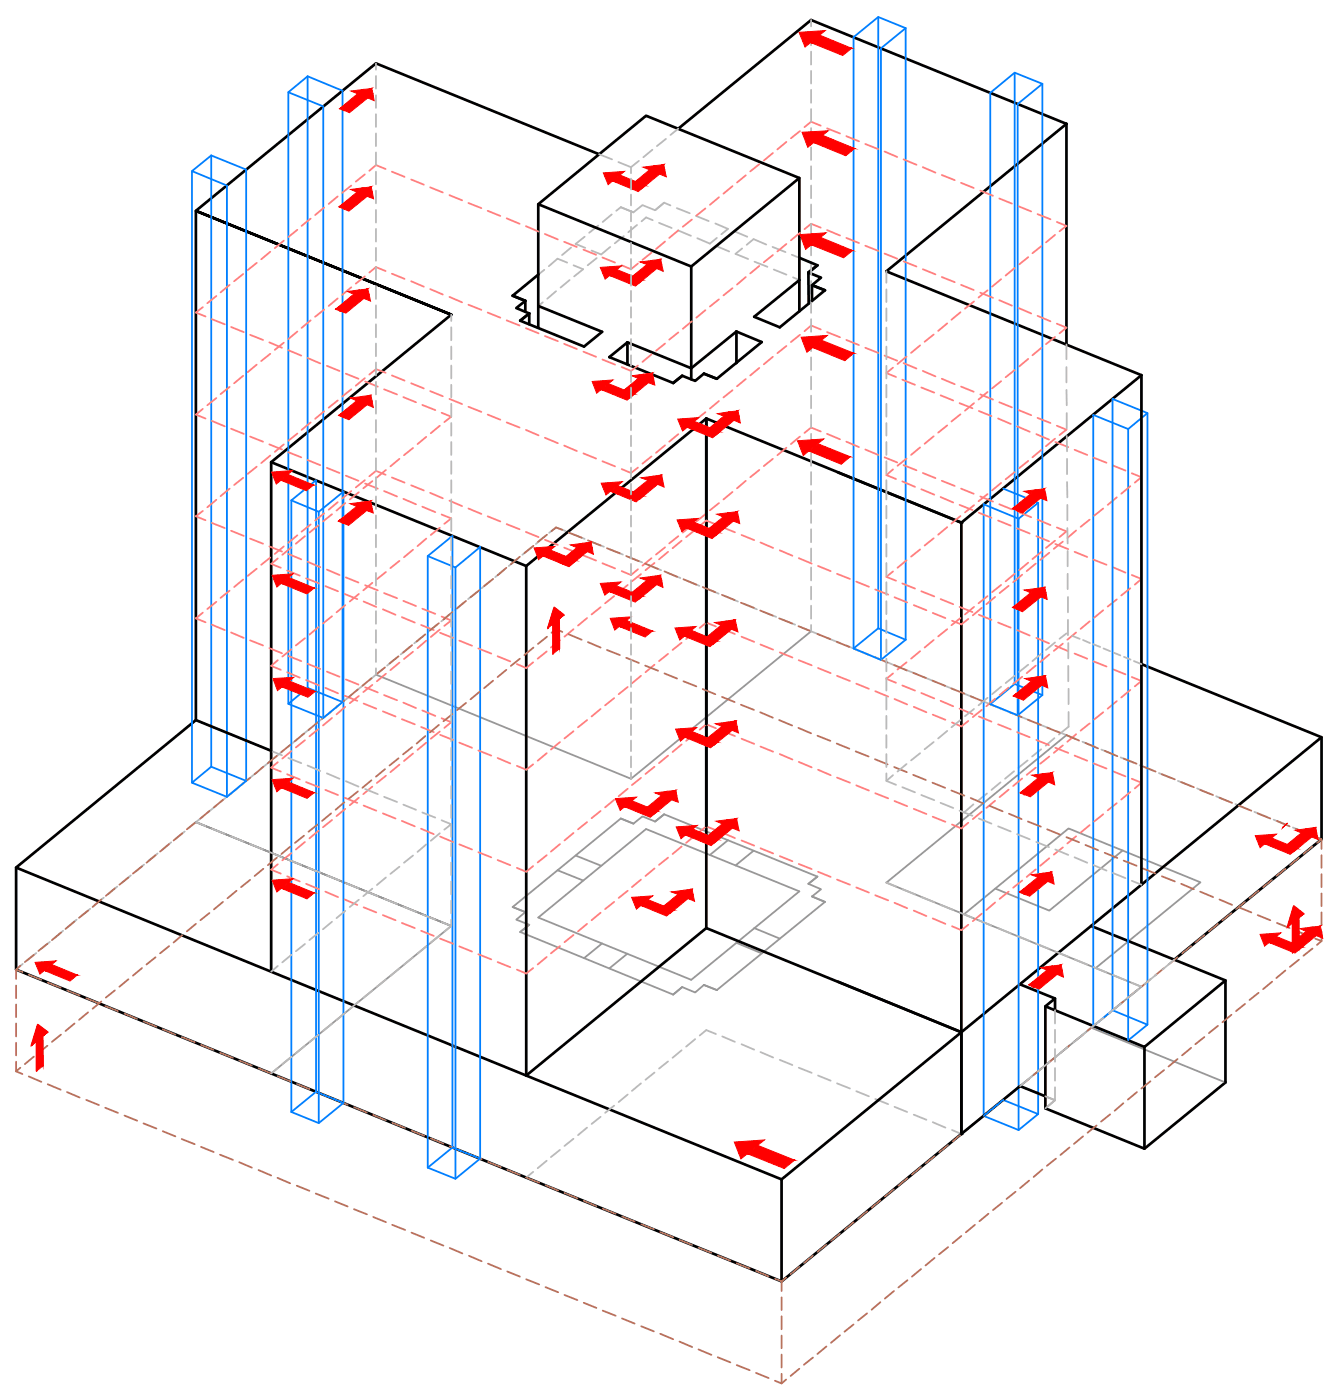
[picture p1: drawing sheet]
<svg xmlns="http://www.w3.org/2000/svg" width="188mm" height="197mm" viewBox="0 0 188 197" stroke-linecap="round" stroke-linejoin="round" font-family="sans-serif">
<g fill="none" stroke="#bababa" stroke-width=".25">
<path d="M52.9 8.9v.9M52.9 10.7v1.8M52.9 13.4v1.8M52.9 16.1v1.7M52.9 18.8v1.8M93.6 19.5l-1.2 1.1M95.4 18.1l-1.1 .9M114 2.8v.9M114 4.6v1.8M114 7.3v1.8M114 10v1.7M114 12.6v1.9"/>
<path d="M114 15.3v1.8M114 18v1.8M52.9 21.4v1.8M52.9 24.2v1.7M52.9 26.8v1.8M52.9 29.5v1.8M52.9 32.2v1.8M52.9 34.9v1.8M52.9 37.6v1.7M74.6 39.5l-1.3 1M76.5 38l-1.3 1M79.7 36.9l-1.3-.5-1.2 1"/>
<path d="M80.1 39.4l-1.3 1M80.3 34.8l-1.3 1.1M80.6 37.3l1.4 .6-1.3 1M82.2 33.3l-1.3 1 1.4 .6M83.9 36.3l-1.3 1M84.1 31.7l-1.3 1M84.2 21.7l1.8 .7M85.8 34.7l-1.3 1.1-1.3-.6M86 30.2l-1.3 1M87.7 33.2l-1.3 1M89.6 31.6l-1.3 1.1M89.8 22.6l-1.1 .9-1.8-.7"/>
<path d="M91.7 21.1l-1.3 1M91.8 31l-1-.4-.6 .5M92.6 31.3l1.8 .8M94.3 28.9l-.9-.4-1.3 1.1-1.8-.8-1.3 1.1-1.7-.8-.7 .6M95.1 29.3l1.9 .7M95.3 32.4l1.8 .8M97.9 30.4l1.7 .7M100.6 31.4l1.7 .8-.9 .8M100.7 34.6l1.8 .8M100.8 33.5l-1 .8-1.8-.8M103.2 32.5l1.9 .8M104.3 34.9l-.9 .8 1.8 .7"/>
<path d="M106.1 36.8l1.8 .7M107.7 34.4l-1.8-.8-.9 .8M108.6 34.7l1.8 .8M108.8 37.9l1.8 .7M111.3 35.8l1.8 .8M111.5 39l.9 .4M114 36.9l.9 .4M114 20.7v1.8M114 23.4v1.8M114 26.1v1.8M114 28.8v1.8M114 31.5v1.8"/>
<path d="M114 34.1v1.8M114 36.9v1.7M114 39.5v1.8M124.6 38.2v1.6M52.9 40.2v1.9M52.9 42.9v1.8M52.9 45.6v1.8M52.9 48.3v1.8M52.9 51v1.8M52.9 53.7v1.8M52.9 56.4v1.8M52.9 59.1v1.8"/>
<path d="M63.4 44.3v.8M63.4 46v1.9M63.4 48.7v1.8M63.4 51.4v1.8M63.4 54.1v1.8M63.4 56.8v1.8M63.4 59.5v1.8M72.7 41l-.6 .6M76.3 42.5l-.6 .5M78.2 41l-1.3 1M114 42.2v1.8M114 44.9v1.8"/>
<path d="M114 47.6v1.8M114 50.3v1.7M114 53v1.8M114 55.6v1.8M114 58.4v1.7M124.6 40.7v1.8M124.6 43.4v1.7M124.6 46.1v1.8M124.6 48.7v1.8M124.6 51.5v1.7M124.6 54.1v1.8M124.6 56.8v1.8"/>
<path d="M124.6 59.5v1.8M52.9 61.7v1.9M52.9 64.5v1.7M52.9 67.1v1.8M52.9 69.8v1.8M52.9 72.5v1.8M52.9 75.2v1.8M52.9 77.9v1.7M63.4 62.2v1.8M63.4 64.9v1.8M63.4 67.5v1.8M63.4 70.3v1.7"/>
<path d="M63.4 72.9v1.8M63.4 75.6v1.8M63.4 78.3v1.8M72.8 78.6l-1.3 1M74.7 77l-1.3 1M76.6 75.5l-1.3 1M79.5 74.7l-1.3-.5-1 .8M80.4 75.1l1.8 .7M83.1 76.2l1.8 .7M85.8 77.3l1.8 .7M88.5 78.4l1.8 .7M91.2 79.5l1.7 .7"/>
<path d="M114 61v1.8M114 63.7v1.8M114 66.4v1.8M114 69.1v1.8M114 71.8v1.8M114 74.4v1.9M114 77.2v1.7M114 79.8v1.8M124.6 62.2v1.8M124.6 64.9v1.8M124.6 67.5v2.8M124.6 71.1v1.8"/>
<path d="M124.6 73.8v1.8M124.6 76.5v1.8M124.6 79.2v1.8M47.5 99.3l-1.3 1.1M49.4 97.8l-1.3 1M51.3 96.2l-1.3 1M52.9 94.9l-1 .8M52.9 80.6v1.8M52.9 83.2v1.8M52.9 86v1.7M52.9 88.6v1.8M52.9 91.3v1.8"/>
<path d="M52.9 94v.9M53.8 94.1l-.9 .8M55.7 92.6l-1.3 1M57.6 91l-1.3 1.1M59.5 89.5l-1.3 1M61.4 87.9l-1.3 1M63.3 86.3l-1.3 1.1M63.4 81v1.8M63.4 83.7v1.7M63.4 86.4v1.8M63.4 89v1.8M63.4 91.7v1.8"/>
<path d="M63.4 94.4v1.8M63.4 97.1v1.8M63.4 99.8v1.8M65.2 84.8l-1.3 1M67.1 83.2l-1.3 1.1M69 81.7l-1.3 1M70.9 80.1l-1.3 1.1M93.9 80.6l1.8 .7M96.5 81.7l1.8 .7M99.3 82.7l1.7 .8M101.9 83.8l1.8 .8M104.6 84.9l1.8 .8"/>
<path d="M107.3 86l1.8 .8M110 87.1l1.8 .8M112.7 88.2l2.7 1.1M114 82.5v1.8M114 85.2v1.8M114 87.9v.9M116.3 89.7l1.8 .7M119 90.8l1.8 .7M121.6 91.9l1.9 .7M124.4 93l1.7 .7M124.6 81.9v1.8M124.6 84.6v1.8"/>
<path d="M124.6 87.3v1.7M124.6 89.9v1.9M124.6 92.6v1.8M124.6 95.3v1.8M124.6 98v1.8M127 94.1l1.8 .7M129.7 95.2l1.8 .7M132.4 96.3l1.8 .7M135.1 97.4l1.8 .7M136.9 99.7l-1.2 1M137.8 98.5l1.8 .7M138.8 98.1l-1.2 1.1"/>
<path d="M140.5 99.6l1.8 .7M140.7 96.6l-1.2 1M142.6 95.1l-1.2 1M144.5 93.5l-1.2 1M146.4 91.9l-1.3 1.1M148.3 90.4l-1.3 1M149.9 89.1l-1 .8M24.1 118.5l-1.3 1M26 116.9l-1.3 1.1M27.5 115.6l1.4 .6M27.5 115.6l-.9 .8M27.7 101.4l-.2-.1 1.4 .5"/>
<path d="M27.9 101.5l.3 .1M28.4 101.6l.3 .1M28.5 114.9l-1 .7M28.9 101.8l.3 .2M29.3 102l.4 .2M29.8 102.2l1.8 .7M29.8 116.6l1.8 .7M29.8 102.2l.3 .1M30.3 102.4l.3 .2M30.4 113.3l-1.3 1M30.8 102.6l.3 .1M31.2 102.8l.4 .1"/>
<path d="M31.7 103l.3 .1M32.2 103.2l.3 .1M32.3 111.7l-1.3 1.1M32.5 103.3l1.8 .7M32.5 117.6l1.8 .8M32.7 103.4l.3 .1M33.2 103.6l.3 .1M33.6 103.8l.3 .1M34.1 104l.3 .1M34.2 110.2l-1.3 1M34.6 104.2l.3 .1M35.1 104.4l.3 .1"/>
<path d="M35.2 104.4l2.1 .9M35.2 118.7l1.8 .8M35.5 104.5l.4 .2M36 104.8l.3 .1M36.1 108.6l-1.3 1.1M36.5 105l.3 .1M37.4 105.3l.4 .2M37.9 105.5l1.7 .7M37.9 119.8l1.7 .8M38 105.5l.1 .1M38 107.1l-1.3 1M39.9 105.5l-1.3 1.1"/>
<path d="M40.5 106.6l1.9 .7M41.8 103.9l-1.3 1.1M43.2 107.7l1.8 .7M43.7 102.4l-1.3 1M45.6 100.9l-1.3 1M46 108.8l1.7 .7M48.6 109.9l1.8 .7M51.3 111l1.8 .7M54 112.1l1.8 .7M56.7 113.2l1.8 .7M59.4 114.3l1.8 .7M59.9 118.8l-1.2 1"/>
<path d="M61.8 117.2l-1.2 1.1M62.1 115.4l1.3 .5-.9 .8M63.4 102.5v1.8M63.4 105.2v1.8M63.4 107.8v1.9M63.4 110.6v1.7M63.4 113.2v1.8M63.4 115.9v1.8M63.4 118.6v1.8M124.6 100.7v1.8M124.6 103.4v1.8M124.6 106.1v1.8"/>
<path d="M124.6 108.8v1M125.5 109l-.9 .8 1.4 .6M126.9 110.7l1.7 .7M127.4 107.5l-1.2 1M129.3 105.9l-1.2 1.1M129.5 111.8l1.8 .7M131.3 104.4l-1.3 1M132.2 112.9l1.8 .7M133.2 102.8l-1.3 1.1M134.9 114l1.8 .7M135 101.3l-1.2 1M136.8 113.1l-1.3 1.2"/>
<path d="M137.6 115.1l1.8 .7M138.7 111.6l-1.2 1M140.3 116.2l1.8 .7M140.7 110l-1.3 1.1M142.6 108.5l-1.3 1M143 117.3l1.8 .7M143.2 100.7l1.8 .7M144.5 107l-1.3 1M145.7 118.4l1.8 .7M145.9 101.8l1.8 .7M146.4 105.4l-1.3 1M148.2 103.8l-1.2 1.1"/>
<path d="M148.4 119.5l1.8 .7M148.6 102.8l2.6 1.1M150.2 102.2l-1.3 1.1M152.2 104.3l1.7 .7M154.8 105.4l1.8 .7M157.5 106.5l1.8 .8M160.2 107.6l1.8 .8M162.9 108.7l1.8 .8M165.6 109.8l1.8 .8M168.3 110.9l1.8 .8M171 112l1.8 .8M173.7 113.1l1.8 .8"/>
<path d="M176.3 114.2l1.9 .7M179 115.3l1.8 .7M181.8 116.4l1.7 .7M184.4 117.5l1.4 .5M3.2 135.6l-.9 .8M5.1 134l-1.3 1.1M7 132.5l-1.3 1M8.9 130.9l-1.3 1.1M10.8 129.3l-1.3 1.1M12.7 127.8l-1.3 1M14.6 126.3l-1.3 1M16.5 124.7l-1.3 1.1"/>
<path d="M18.4 123.1l-1.3 1.1M20.3 121.6l-1.3 1M22.2 120l-1.3 1.1M39.1 135.9l-1 .8M40.5 120.9l1.9 .7M41 134.3l-1.3 1.1M42.9 132.8l-1.3 1M43.2 122l1.8 .7M44.8 131.2l-1.3 1M46 123.1l1.7 .7M46.7 129.6l-1.3 1.1M48.5 128.1l-1.2 1"/>
<path d="M48.6 124.2l1.8 .7M50.4 126.6l-1.2 1M51.3 125.3l1.8 .7M52.3 125l-1.2 1M52.3 139.3l-1.2 1.1M54 126.4l1.8 .7M54.3 123.4l-1.3 1.1M54.3 137.8l-1.3 1M56.2 121.9l-1.3 1M56.2 136.2l-1.3 1.1M56.7 127.5l1.8 .7M58.1 134.6l-1.3 1.1"/>
<path d="M58.1 120.3l-1.3 1M59.4 128.6l1.8 .7M59.9 133.1l-1.2 1M61.8 131.5l-1.2 1.1M62.1 129.7l1.3 .5M63.4 121.3v1.8M63.4 124v1.8M63.4 126.7v1.8M63.4 129.3v.9M63.4 130.2l-.9 .8M124.6 124.1l1.4 .6M126.9 125.1l1.7 .7"/>
<path d="M129.5 126.2l1.8 .7M132.2 127.3l1.8 .7M134.9 128.3l1.8 .8M137.6 129.4l1.8 .8M140.3 130.5l1.8 .8M143 131.6l1.8 .8M145.7 132.7l1.8 .8M148.4 133.8l1.8 .8M151.1 120.6l1.7 .7M151.1 134.9l1.7 .8M153.7 121.7l1.9 .7M153.7 136l1.9 .8"/>
<path d="M156.4 122.8l1.8 .7M156.4 137.1l1.8 .8M159.1 123.9l1.4 .5M159.1 138.2l1.4 .6M160.1 139.1l-1.7 1.3M162.6 137.1l-1.7 1.3M165.1 135l-1.7 1.4M39.1 150.2l-1 .8M41 148.7l-1.3 1M42.9 147.1l-1.3 1M44.8 145.6l-1.3 1M46.7 144l-1.3 1"/>
<path d="M48.5 142.4l-1.2 1.1M50.4 140.9l-1.2 1M82.5 158.6l-1.2 1.1M84.4 157.1l-1.2 1M86.3 155.5l-1.2 1M88.2 153.9l-1.2 1.1M90.1 152.4l-1.3 1M92 150.9l-1.3 1M93.9 149.3l-1.3 1M95.8 147.7l-1.2 1.1M97.7 146.2l-1.2 1M100.6 145.4l-1.3-.5-.9 .7"/>
<path d="M101.5 145.8l1.8 .7M104.2 146.9l1.8 .7M106.9 148l1.8 .7M109.6 149.1l1.8 .7M112.3 150.2l1.8 .7M115 151.3l1.8 .7M117.7 152.4l1.8 .7M120.4 153.5l1.8 .7M123 154.6l1.9 .7M125.8 155.7l1.7 .7M128.5 156.8l1.7 .7M131.1 157.8l1.8 .8"/>
<path d="M133.8 158.9l1.3 .6M145.1 151.4l-1.7 1.4M147.6 149.3l-1.7 1.4M148.3 152.9v1.8l-1.3-.5M148.3 154.7l-1.3 1.2M148.3 142.1v1.9M148.3 144.8v1.9M148.3 147.6v1.7M148.3 150.2v1.8M150.1 147.3l-1.7 1.4M152.6 145.2l-1.7 1.4M155.1 143.2l-1.7 1.3"/>
<path d="M157.6 141.2l-1.7 1.3M75 164.8l-1 .8M76.9 163.3l-1.3 1M78.7 161.7l-1.3 1M80.6 160.2l-1.2 1"/>
</g>
<g fill="none" stroke="#989898" stroke-width=".25">
<path d="M114 88.8l-25.3 20.7-35.8-14.6M102.3 118.2l-2.5 2M105.9 119.7l-2.5 2M149.9 103.4l-25.3 20.7 35.9 14.7-25.4 20.7M157.8 119.6l-10.3 8.5-7.6-3.1M63.4 130.2l-35.9-14.6 35.9 14.6M63.4 130.2l-25.3 20.8M72.1 127.6l15.2-12.5 1.7 .7 1.3-1 1.8 .7 1.3-1 21.5 8.8-1.3 1 1.8 .8-1.2 1 1.8 .8-15.2 12.4-1.8-.8-1.3 1.1-1.8-.8-1.3 1.1-21.5-8.8 1.3-1-1.8-.8 1.3-1zM75.7 129.1l15.1-12.5 21.6 8.8-15.2 12.4zM78.4 122.4l3.6 1.4M80.9 120.3l3.6 1.5M84.6 132.7l-2.5 2.1"/>
<path d="M88.2 134.1l-2.5 2.1M103.5 132.6l3.6 1.5M106 130.5l3.6 1.5M135.5 128.6l14.7-12.1 18.6 7.6-14.8 12.1M143.4 152.8l4.9 1.9-1.3 1.2M153.4 144.5l18.9 7.8"/>
</g>
<g fill="none" stroke="#000" stroke-width=".38">
<path d="M149.9 17.4l-35.9-14.6-18.6 15.3M149.9 17.4v31M149.9 17.4l-25.3 20.8 35.9 14.6M75.7 38.6l-3.6 3 1.8 .7M75.7 28.7l15.1-12.4 21.6 8.7-15.2 12.5zM75.7 28.7v17.4M84.2 21.7l-31.3-12.8-25.4 20.8v71.6M97.2 37.5v15.9M112.4 36.3l2.5 1-1.3 1M112.4 39.4l-6.4 5.2 3.6 1.4 6.4-5.2-1.8-.7M112.4 25v18.8M113.6 38.3l.1 4.4"/>
<path d="M113.6 38.3l1.8 .8-1.2 1M63.4 44.3l-35.9-14.6 35.9 14.6M63.4 44.3l-25.3 20.7M73.9 42.3l-1.3 1 1.8 .8M73.9 42.3v1.5M74.4 44.1v1.5M75.7 43l8.9 3.7-2.5 2-9-3.6 1.3-1M88.2 48.2v3M99.3 58.9v28.7M99.3 58.9l-25.3 20.7M99.3 58.9v71.6M99.3 58.9l35.8 14.6v86"/>
<path d="M103.5 46.6l3.6 1.5-6.3 5.2-1.8-.7-1.3 1-1.8-.7-1.3 1-8.9-3.7 2.5-2M103.5 46.6l-6.3 5.2-9-3.6M103.5 46.6v4.5M114.2 40.1v2.2M160.5 52.8v71.6M160.5 52.8l-25.4 20.7-17.3-7.1M38.1 65l35.9 14.6M38.1 65v71.7M74 79.6v71.7l25.3-20.8M160.5 93.4l25.3 10.3-25.3 20.7M27.5 101.3l-25.2 20.7 35.8 14.7M27.5 101.3l10.6 4.3"/>
<path d="M185.8 103.7v14.3l-20.7 17M2.3 122v14.4l107.6 43.8 25.2-20.7M38.1 136.7l71.8 29.2 25.2-20.7M99.3 130.5l35.8 14.7v14.3M117.8 138.1l17.3 7.1M153.4 130.2l18.9 7.7-11.4 9.4-13.9-5.8 1.3-1.1-4.9-1.9M160.5 124.4l-25.4 20.8M172.3 137.9v14.4l-11.4 9.3-13.9-5.7v-14.4M147 154.2l-3.6-1.4-8.3 6.7M148.3 140.4v1.7M160.9 147.3v14.3M109.9 165.9v14.3"/>
</g>
<g fill="#000">
<circle cx="135.1" cy="73.5" r=".19"/>
<circle cx="135.1" cy="159.5" r=".19"/>
</g>
<g fill="none" stroke="#007fff" stroke-width=".25">
<path d="M40.5 13v86M43.2 10.7l-2.7 2.3 4.9 2v86M43.2 10.7v86.1M43.2 10.7l5 2.1v85.9M123.5 2.4v86M127.3 4l-3.8-1.6-3.5 2.8v86M127.3 4v86M127.3 4l-3.5 2.8v86M142.6 10.2v86M146.5 11.8l-3.9-1.6-3.4 2.9v85.9M146.5 11.8v86M146.5 11.8l-3.4 2.8v86"/>
<path d="M27 24.1v86M29.7 21.9l-2.7 2.2 4.9 2v86M29.7 21.9v85.9M29.7 21.9l4.9 2v85.9M161.3 58.1v86M41 70.4l3.4-2.9v86.1M41 70.4l3.8 1.6 3.5-2.8v85.9M41 70.4v86M44.8 72v86M60.1 78.2l3.5-2.8v86M60.1 78.2l3.9 1.6 3.5-2.9v86.1M60.1 78.2v86"/>
<path d="M64 79.8v86M141 68.7l4.9 2-2.7 2.3M143.2 73v85.9M143.2 73l-4.9-2.1v86M145.9 70.7v86M158.6 60.3l2.7-2.2-4.9-2v86M158.6 60.3v86M158.6 60.3l-4.9-1.9v85.9M43.2 96.8l-2.7 2.2 4.9 2M43.2 96.8l5 1.9M48.2 98.7l-2.8 2.3M120 91.2l3.8 1.6"/>
<path d="M127.3 90l-3.8-1.6-3.5 2.8M127.3 90l-3.5 2.8M139.2 99l3.9 1.6M146.5 97.8l-3.9-1.6-3.4 2.8M146.5 97.8l-3.4 2.8M34.6 109.8l-2.7 2.3M34.6 109.8l-4.9-2-2.7 2.3 4.9 2M44.4 153.6l-3.4 2.8M44.4 153.6l3.9 1.5M48.3 155.1l-3.5 2.9-3.8-1.6M138.3 156.9l2.7-2.2 4.9 2-2.7 2.2M138.3 156.9l4.9 2"/>
<path d="M153.7 144.3l4.9 2M156.4 142.1l-2.7 2.2M156.4 142.1l4.9 2-2.7 2.2M63.6 161.4l-3.5 2.8M63.6 161.4l3.9 1.6M67.5 163l-3.5 2.8-3.9-1.6"/>
</g>
<g fill="none" stroke="#ff7f7f" stroke-width=".25">
<path d="M110.6 20l-1.3 1M112.5 18.4l-1.3 1.1M115.4 17.7l-1.4-.6-.9 .8M116.3 18.1l1.8 .7M119 19.2l1.8 .7M34.2 38.5l-1.3 1.1M36.1 37l-1.3 1M38 35.4l-1.3 1.1M39.9 33.8l-1.3 1.1M41.8 32.3l-1.3 1M43.7 30.8l-1.3 1M45.6 29.2l-1.3 1"/>
<path d="M47.5 27.6l-1.3 1.1M49.4 26.1l-1.3 1M51.3 38.9l-1.3 1M51.3 24.5l-1.3 1M54.2 38.1l-1.3-.5-1 .7M54.2 23.8l-1.3-.6-1 .8M55.1 38.5l1.8 .7M55.1 24.2l1.8 .7M57.8 39.6l1.8 .7M57.8 25.3l1.8 .7M60.5 26.4l1.8 .7M63.2 27.5l1.8 .7"/>
<path d="M65.8 28.6l1.9 .7M68.6 29.7l1.7 .7M71.2 30.7l1.8 .8M73.9 31.8l1.8 .8M76.6 32.9l1.8 .8M79.3 34l1.8 .7M82 35.1l1.8 .7M84.7 36.2l1.8 .7M89.7 37.1l-1 .8-1.3-.6M91.6 35.5l-1.3 1.1M93.5 34l-1.3 1M95.4 32.4l-1.3 1.1"/>
<path d="M97.3 30.9l-1.3 1M99.2 29.3l-1.3 1M101.1 27.7l-1.3 1.1M103 26.2l-1.3 1M104.8 39l-1.2 1M104.8 24.7l-1.2 1M106.7 37.4l-1.2 1.1M106.7 23.1l-1.2 1M108.6 35.9l-1.2 1M108.6 21.5l-1.2 1.1M110.6 34.3l-1.3 1.1M112.5 32.7l-1.3 1.1"/>
<path d="M115.4 32l-1.4-.5-.9 .7M116.3 32.4l1.8 .7M119 33.5l1.8 .7M121.6 34.6l1.9 .7M121.6 20.3l1.9 .7M124.4 35.7l1.7 .7M124.4 21.3l1.7 .8M127 36.8l1.8 .7M127 22.4l1.8 .8M129.7 37.9l1.8 .7M129.7 23.5l1.8 .8M132.4 39l1.8 .7"/>
<path d="M132.4 24.6l1.8 .7M135.1 25.7l1.8 .7M137.8 26.8l1.8 .7M140.5 27.9l1.8 .7M140.7 39.3l-1.2 1M142.6 37.7l-1.2 1.1M143.2 29l1.8 .7M144.5 36.2l-1.2 1M145.9 30.1l1.8 .7M146.4 34.6l-1.3 1M148.3 33l-1.3 1.1M148.6 31.2l1.3 .6-1 .7"/>
<path d="M28.5 57.5l-1 .8 1.4 .6M28.5 43.2l-1 .8 1.4 .5M29.8 59.2l1.8 .8M29.8 44.9l1.8 .7M30.4 56l-1.3 1M30.4 41.6l-1.3 1M32.3 54.4l-1.3 1M32.3 40.1l-1.3 1M32.5 46l1.8 .7M34.2 52.9l-1.3 1M35.2 47.1l1.8 .7M36.1 51.3l-1.3 1"/>
<path d="M37.9 48.2l1.7 .7M38 49.8l-1.3 1M39.9 48.2l-1.3 1M40.5 49.3l1.9 .7M41.8 46.6l-1.3 1.1M43.2 50.4l1.8 .7M43.7 59.4l-1.3 1.1M43.7 45.1l-1.3 1M45.6 57.8l-1.3 1.1M45.6 43.5l-1.3 1.1M46 51.5l1.7 .7M47.5 56.3l-1.3 1"/>
<path d="M47.5 42l-1.3 1M48.6 52.6l1.8 .7M49.4 54.8l-1.3 1M49.4 40.4l-1.3 1.1M51.3 53.2l-1.3 1M51.3 53.7l1.8 .7M54 54.8l1.8 .7M54.2 52.4l-1.3-.5-1 .8M55.1 52.8l1.8 .7M56.7 55.9l1.8 .7M57.8 53.9l1.8 .7M59.4 57l1.8 .7"/>
<path d="M60.5 55l1.8 .7M60.5 40.7l1.8 .7M61.8 59.9l-1.2 1M62.1 58.1l1.3 .5-.9 .8M63.2 56.1l1.8 .7M63.2 41.8l1.8 .7M65.8 57.2l1.9 .7M65.8 42.9l1.9 .7M68.6 58.3l1.7 .7M68.6 44l1.7 .7M71.2 59.4l1.8 .7M71.2 45.1l1.8 .7"/>
<path d="M73.9 46.2l1.8 .7M76.6 47.3l1.8 .7M79.3 48.4l1.8 .7M82 49.5l1.8 .7M84.7 50.6l1.8 .7M89.7 51.4l-1 .8-1.3-.6M91.6 49.8l-1.3 1.1M93.5 48.3l-1.3 1M95.4 46.8l-1.3 1M97.3 59.5l-1.3 1.1M97.3 45.2l-1.3 1M99.2 58l-1.3 1"/>
<path d="M99.2 43.6l-1.3 1.1M101.1 56.4l-1.3 1.1M101.1 42.1l-1.3 1M103 54.9l-1.3 1M103 40.5l-1.3 1M104.8 53.3l-1.2 1M106.7 51.8l-1.2 1M108.6 50.2l-1.2 1M110.6 48.7l-1.3 1M112.5 47.1l-1.3 1M115.4 46.3l-1.4-.5-.9 .8M116.3 46.7l1.8 .7"/>
<path d="M119 47.8l1.8 .7M121.6 48.9l1.9 .7M124.4 50l1.7 .7M125.5 51.7l-.9 .8 1.4 .5M126.9 53.4l1.7 .7M127 51.1l1.8 .7M127.4 50.1l-1.2 1.1M129.3 48.6l-1.2 1M129.5 54.5l1.8 .7M129.7 52.2l1.8 .7M131.3 47.1l-1.3 1M132.2 55.6l1.8 .7"/>
<path d="M132.4 53.3l1.8 .7M133.2 59.8l-1.3 1.1M133.2 45.5l-1.3 1M134.9 56.7l1.8 .7M135 58.3l-1.2 1M135 43.9l-1.2 1.1M135.1 54.4l1.8 .7M135.1 40.1l1.8 .7M136.9 56.7l-1.2 1.1M136.9 42.4l-1.2 1M137.6 57.8l1.8 .7M137.8 55.5l1.8 .7"/>
<path d="M137.8 41.2l1.8 .7M138.8 55.1l-1.2 1.1M138.8 40.8l-1.2 1M140.3 58.9l1.8 .7M140.5 56.6l1.8 .7M140.5 42.2l1.8 .8M140.7 53.6l-1.2 1M142.6 52l-1.2 1.1M143 60l1.8 .7M143.2 57.7l1.8 .7M143.2 43.3l1.8 .8M144.5 50.5l-1.2 1"/>
<path d="M145.9 58.8l1.8 .7M145.9 44.4l1.8 .8M146.4 48.9l-1.3 1.1M148.3 47.4l-1.3 1M148.6 59.9l1.3 .5-1 .8M148.6 45.5l1.3 .6-1 .8M28.5 71.9l-1 .7 1.4 .6M29.8 73.6l1.8 .7M30.4 70.3l-1.3 1.1M32.3 68.7l-1.3 1.1M32.5 74.7l1.8 .7M32.5 60.3l1.8 .7"/>
<path d="M34.2 67.2l-1.3 1M35.2 75.8l1.8 .7M35.2 61.4l1.8 .7M36.1 80l-1.3 1M36.1 65.6l-1.3 1.1M37.9 76.9l1.7 .7M37.9 62.5l1.7 .7M38 78.4l-1.3 1M38 64.1l-1.3 1M39.1 78.5l-1 .8 1.4 .6M39.9 76.9l-1.3 1M39.9 62.5l-1.3 1.1"/>
<path d="M40.5 77.9l1.9 .8M40.5 63.6l1.9 .7M41 77l-1.3 1M41.8 75.3l-1.3 1M41.8 61l-1.3 1M42.9 75.4l-1.3 1.1M43.2 79l1.8 .8M43.2 64.7l1.8 .7M43.7 73.8l-1.3 1M44.8 73.9l-1.3 1M45.6 72.2l-1.3 1M46 65.8l1.7 .7"/>
<path d="M46.7 72.3l-1.3 1M47.5 70.6l-1.3 1.1M48.5 70.8l-1.2 1M48.6 66.9l1.8 .7M49.4 69.1l-1.3 1M50.4 69.2l-1.2 1.1M51.3 67.5l-1.3 1.1M51.3 68l1.8 .7M52.3 67.7l-1.2 1M54 69.1l1.8 .7M54.2 66.8l-1.3-.6-1 .8M54.3 66.1l-1.3 1.1"/>
<path d="M55.1 67.2l1.8 .7M56.2 78.9l-1.3 1M56.2 64.5l-1.3 1.1M56.7 70.2l1.8 .7M57.8 68.3l1.8 .7M58.1 77.3l-1.3 1.1M58.1 63l-1.3 1M59.4 71.3l1.8 .7M59.9 75.8l-1.2 1M59.9 61.4l-1.2 1.1M60.5 69.3l1.8 .8M61.8 74.2l-1.2 1"/>
<path d="M62.1 72.4l1.3 .5-.9 .8M63.2 70.4l1.8 .8M65.8 71.5l1.9 .8M68.6 72.6l1.7 .7M71.2 73.7l1.8 .7M73.9 74.8l1.8 .7M73.9 60.5l1.8 .7M76.6 75.9l1.8 .7M76.6 61.6l1.8 .7M79.3 77l1.8 .7M79.3 62.7l1.8 .7M82 78.1l1.8 .7"/>
<path d="M82 63.8l1.8 .7M84.7 79.2l1.8 .7M84.7 64.9l1.8 .7M89.7 65.8l-1 .7-1.3-.5M91.6 78.5l-1.3 1.1M91.6 64.2l-1.3 1M92 79.2l-1.3 1M93.5 77l-1.3 1M93.5 62.6l-1.3 1.1M93.9 77.6l-1.3 1.1M95.4 75.4l-1.3 1M95.4 61.1l-1.3 1"/>
<path d="M95.8 76.1l-1.2 1M97.3 73.8l-1.3 1.1M97.7 74.5l-1.2 1M99.2 72.3l-1.3 1M100.6 73.8l-1.3-.6-.9 .8M101.1 70.8l-1.3 1M101.5 74.1l1.8 .8M103 69.2l-1.3 1.1M104.2 75.2l1.8 .8M104.8 67.6l-1.2 1.1M106.7 66.1l-1.2 1M106.9 76.3l1.8 .8"/>
<path d="M108.6 64.5l-1.2 1.1M109.6 77.4l1.8 .8M110.6 63l-1.3 1M112.3 78.5l1.8 .8M112.5 61.4l-1.3 1.1M115 79.6l1.8 .7M115.4 60.7l-1.4-.6-.9 .8M116.3 61l1.8 .8M119 62.1l1.8 .8M121.6 63.2l1.9 .8M124.4 64.3l1.7 .7M125.5 66l-.9 .8 1.4 .6"/>
<path d="M126.9 67.7l1.7 .8M127 65.4l1.8 .7M127.4 78.8l-1.2 1.1M127.4 64.5l-1.2 1M129.3 77.3l-1.2 1M129.3 62.9l-1.2 1.1M129.5 68.8l1.8 .8M129.7 66.5l1.8 .7M131.3 75.7l-1.3 1M131.3 61.4l-1.3 1M132.2 69.9l1.8 .8M132.4 67.6l1.8 .7"/>
<path d="M133.2 74.1l-1.3 1.1M134.9 71l1.8 .7M135 72.6l-1.2 1M135.1 68.7l1.8 .7M136.9 71.1l-1.2 1M137.6 72.1l1.8 .7M137.8 69.8l1.8 .7M138.8 69.5l-1.2 1M140.3 73.2l1.8 .7M140.5 70.9l1.8 .7M140.7 67.9l-1.2 1.1M142.6 66.4l-1.2 1"/>
<path d="M143 74.3l1.8 .7M143.2 72l1.8 .7M144.5 79.1l-1.2 1.1M144.5 64.8l-1.2 1M145.6 79.3l-1.3 1M145.7 75.4l1.8 .7M145.7 61.1l1.8 .7M145.9 73.1l1.8 .7M146.4 77.6l-1.3 1M146.4 63.3l-1.3 1M147.5 77.7l-1.3 1.1M148.3 76.1l-1.3 1"/>
<path d="M148.3 61.7l-1.3 1.1M148.4 76.5l1.8 .7M148.4 62.2l1.8 .7M148.6 74.2l1.3 .5-1 .8M149.4 76.2l-1.3 1M151.1 77.6l1.7 .7M151.1 63.3l1.7 .7M151.3 74.6l-1.2 1.1M153.2 73.1l-1.3 1M153.7 78.7l1.9 .7M153.7 64.4l1.9 .7M155.1 71.5l-1.3 1"/>
<path d="M156.4 79.8l1.8 .7M156.4 65.5l1.8 .7M157 70l-1.3 1M158.9 68.4l-1.3 1M159.1 66.6l1.4 .5-1 .8M28.5 86.2l-1 .8 1.4 .5M29.8 87.9l1.8 .7M30.4 84.6l-1.3 1.1M32.3 83.1l-1.3 1M32.5 89l1.8 .7M34.2 81.5l-1.3 1.1M35.2 90.1l1.8 .7"/>
<path d="M37.9 91.2l1.7 .7M39.1 92.9l-1 .8 1.4 .5M40.4 94.6l1.7 .7M40.4 80.2l1.7 .8M40.5 92.3l1.9 .7M41 91.3l-1.3 1M42.9 89.8l-1.3 1M43 95.7l1.9 .7M43 81.3l1.9 .8M43.2 93.4l1.8 .7M44.8 88.2l-1.3 1.1M45.7 96.8l1.8 .7"/>
<path d="M45.7 82.4l1.8 .8M46 94.5l1.7 .7M46 80.1l1.7 .8M46.7 86.7l-1.3 1M48.5 97.9l1.7 .7M48.5 83.5l1.7 .8M48.5 99.4l-1.2 1.1M48.5 85.1l-1.2 1M48.6 95.6l1.8 .7M48.6 81.2l1.8 .7M50.4 97.9l-1.2 1M50.4 83.5l-1.2 1.1"/>
<path d="M51.1 99l1.8 .7M51.1 84.6l1.8 .8M51.3 96.7l1.8 .7M51.3 82.3l1.8 .7M52.3 96.3l-1.2 1M52.3 82l-1.2 1M53.8 85.7l1.8 .8M54 97.8l1.8 .7M54 83.4l1.8 .7M54.3 94.8l-1.3 1M54.3 80.5l-1.3 1M56.2 93.2l-1.3 1.1"/>
<path d="M56.5 86.8l1.8 .8M56.7 98.8l1.8 .8M56.7 84.5l1.8 .7M58.1 91.7l-1.3 1M59.2 87.9l1.8 .7M59.4 99.9l1.8 .8M59.4 85.6l1.8 .7M59.9 90.1l-1.2 1.1M61.8 88.5l-1.2 1.1M61.9 89l1.8 .7M62.1 86.7l1.3 .6-.9 .7M64.6 90.1l1.8 .7"/>
<path d="M67.2 91.2l1.9 .7M70 92.3l1.7 .7M75 93.2l-1 .8-1.3-.6M76.9 91.6l-1.3 1M78.7 90.1l-1.3 1M80.6 88.5l-1.2 1.1M82.5 86.9l-1.2 1.1M84.4 99.7l-1.2 1.1M84.4 85.4l-1.2 1M86.3 98.2l-1.2 1M86.3 83.8l-1.2 1.1M88.2 96.6l-1.2 1"/>
<path d="M88.2 82.3l-1.2 1M89.7 80.1l-1 .8-1.3-.6M90.1 80.7l-1.3 1.1M90.1 95.1l-1.3 1M92 93.5l-1.3 1.1M93.9 92l-1.3 1M95.8 90.4l-1.2 1M97.7 88.8l-1.2 1.1M100.6 88.1l-1.3-.5-.9 .7M101.5 88.5l1.8 .7M104.2 89.6l1.8 .7M106.9 90.7l1.8 .7"/>
<path d="M109.6 91.8l1.8 .7M112.3 92.9l1.8 .7M115 94l1.8 .7M117.7 95.1l1.8 .7M117.7 80.7l1.8 .7M120.4 96.2l1.8 .7M120.4 81.8l1.8 .7M123 97.2l1.9 .8M123 82.9l1.9 .7M125.5 94.7l-.9 .8 1.4 .5M125.5 80.4l-.9 .7 1.4 .6M125.8 98.3l1.7 .8"/>
<path d="M125.8 84l1.7 .7M126.9 96.4l1.7 .7M126.9 82.1l1.7 .7M127.4 93.2l-1.2 1M128.5 99.4l1.7 .8M128.5 85.1l1.7 .7M129.3 91.6l-1.2 1M129.5 97.5l1.8 .7M129.5 83.2l1.8 .7M131.1 86.2l1.8 .7M131.3 90l-1.3 1.1M132.2 98.6l1.8 .7"/>
<path d="M132.2 84.3l1.8 .7M133.2 88.5l-1.3 1M134.9 99.7l1.8 .7M134.9 85.4l1.8 .7M135 86.9l-1.2 1M136.1 87.1l-1 .7-1.3-.5M136.9 85.4l-1.2 1M137.6 86.5l1.8 .7M138 99.8l-1.2 1.1M138 85.5l-1.2 1M138.8 83.8l-1.2 1.1M139.9 98.3l-1.2 1"/>
<path d="M139.9 84l-1.2 1M140.3 87.6l1.8 .7M140.7 82.3l-1.2 1M141.8 96.7l-1.3 1.1M141.8 82.4l-1.3 1M142.6 80.7l-1.2 1.1M143 88.6l1.8 .8M143.7 95.2l-1.3 1M143.7 80.8l-1.3 1.1M145.6 93.6l-1.3 1.1M145.7 89.7l1.8 .8M147.5 92.1l-1.3 1"/>
<path d="M148.4 90.8l1.8 .8M149.4 90.5l-1.3 1M151.1 91.9l1.7 .7M151.3 89l-1.2 1M153.2 87.4l-1.3 1.1M153.7 93l1.9 .7M155.1 85.8l-1.3 1.1M156.4 94.1l1.8 .7M157 98.6l-1.3 1.1M157 84.3l-1.3 1M158.9 97l-1.3 1.1M158.9 82.7l-1.3 1.1"/>
<path d="M159.1 95.2l1.4 .6-1 .7M159.1 80.9l1.4 .5-1 .8M39.1 107.2l-1 .8 1.4 .5M40.4 108.9l1.7 .7M41 120l-1.3 1M41 105.6l-1.3 1.1M42.9 118.4l-1.3 1.1M42.9 104.1l-1.3 1M43 110l1.9 .7M44.8 116.9l-1.3 1M44.8 102.6l-1.3 1M45.7 111.1l1.8 .7"/>
<path d="M46.7 115.3l-1.3 1.1M46.7 101l-1.3 1M48.5 112.2l1.7 .7M48.5 113.8l-1.2 1M50.4 112.2l-1.2 1.1M51.1 113.3l1.8 .7M52.3 110.6l-1.2 1.1M53.8 114.4l1.8 .7M53.8 100.1l1.8 .7M54.3 109.1l-1.3 1M56.2 107.5l-1.3 1.1M56.5 115.5l1.8 .7"/>
<path d="M56.5 101.2l1.8 .7M58.1 106l-1.3 1M59.2 116.6l1.8 .7M59.2 102.3l1.8 .7M59.9 104.5l-1.2 1M61.8 102.9l-1.2 1M61.9 117.7l1.8 .7M61.9 103.4l1.8 .7M62.1 101l1.3 .6-.9 .8M64.6 118.8l1.8 .7M64.6 104.5l1.8 .7M67.2 119.9l1.9 .7"/>
<path d="M67.2 105.6l1.9 .7M70 106.6l1.7 .8M75 107.5l-1 .8-1.3-.6M76.9 105.9l-1.3 1.1M78.7 118.7l-1.3 1.1M78.7 104.4l-1.3 1M80.6 117.2l-1.2 1M80.6 102.8l-1.2 1.1M82.5 115.6l-1.2 1M82.5 101.3l-1.2 1M84.4 114.1l-1.2 1M86.3 112.5l-1.2 1.1"/>
<path d="M88.2 110.9l-1.2 1.1M90.1 109.4l-1.3 1M92 107.8l-1.3 1.1M93.9 106.3l-1.3 1M95.8 119.1l-1.2 1M95.8 104.7l-1.2 1.1M97.7 117.5l-1.2 1.1M97.7 103.2l-1.2 1M100.6 116.8l-1.3-.6-.9 .8M100.6 102.4l-1.3-.5-.9 .7M101.5 117.1l1.8 .8M101.5 102.8l1.8 .7"/>
<path d="M104.2 118.2l1.8 .7M104.2 103.9l1.8 .7M106.9 119.3l1.8 .7M106.9 105l1.8 .7M109.6 106.1l1.8 .7M112.3 107.2l1.8 .7M115 108.3l1.8 .7M117.7 109.4l1.8 .7M120.4 110.5l1.8 .7M123 111.6l1.9 .7M125.8 112.7l1.7 .7M128.5 113.8l1.7 .7"/>
<path d="M131.1 114.9l1.8 .7M131.1 100.5l1.8 .7M136.1 115.7l-1 .8-1.3-.5M136.1 101.4l-1 .8-1.3-.6M137.6 100.8l1.8 .7M138 114.2l-1.2 1M139.9 112.6l-1.2 1M140.3 101.9l1.8 .7M141.8 111.1l-1.3 1M143 103l1.8 .7M143.7 109.5l-1.3 1.1M145.6 108l-1.3 1"/>
<path d="M145.7 104.1l1.8 .7M147.5 106.4l-1.3 1M148.4 105.2l1.8 .7M149.4 119.2l-1.3 1M149.4 104.8l-1.3 1.1M151.1 106.3l1.7 .7M151.3 117.6l-1.2 1M151.3 103.3l-1.2 1M153.2 116.1l-1.3 1M153.2 101.7l-1.3 1.1M153.7 107.4l1.9 .7M155.1 114.5l-1.3 1"/>
<path d="M155.1 100.2l-1.3 1M156.4 108.5l1.8 .7M157 113l-1.3 1M158.9 111.4l-1.3 1.1M159.1 109.5l1.4 .6-1 .8M39.1 121.6l-1 .7 1.4 .6M40.4 123.3l1.7 .7M43 124.3l1.9 .8M45.7 125.4l1.8 .8M48.5 126.5l1.7 .8M51.1 127.6l1.8 .7M53.8 128.7l1.8 .7"/>
<path d="M56.5 129.8l1.8 .7M59.2 130.9l1.8 .7M61.9 132l1.8 .7M64.6 133.1l1.8 .7M67.2 134.2l1.9 .7M70 135.3l1.7 .7M70 121l1.7 .7M75 136.2l-1 .7-1.3-.5M75 121.8l-1 .8-1.3-.5M76.9 134.6l-1.3 1.1M76.9 120.3l-1.3 1M78.7 133.1l-1.3 1"/>
<path d="M80.6 131.5l-1.2 1M82.5 129.9l-1.2 1.1M84.4 128.4l-1.2 1M86.3 126.9l-1.2 1M88.2 125.3l-1.2 1M90.1 123.7l-1.3 1.1M92 122.2l-1.3 1M93.9 120.6l-1.3 1M109.6 120.4l1.8 .7M112.3 121.5l1.8 .7M115 122.6l1.8 .7M117.7 123.7l1.8 .7"/>
<path d="M120.4 124.8l1.8 .7M123 125.9l1.9 .7M125.8 127l1.7 .7M128.5 128.1l1.7 .7M131.1 129.2l1.8 .7M136.1 130.1l-1 .7-1.3-.5M138 128.5l-1.2 1.1M139.9 126.9l-1.2 1.1M141.8 125.4l-1.3 1M143.7 123.8l-1.3 1.1M145.6 122.3l-1.3 1M147.5 120.7l-1.3 1.1"/>
</g>
<g fill="none" stroke="#b8735c" stroke-width=".25">
<path d="M71.2 79.9l-1.2 1M73.1 78.3l-1.3 1.1M75 76.8l-1.3 1M76.9 75.2l-1.3 1M79.1 74.5l-.9-.3-.7 .5M79.9 74.9l1.9 .7M82.7 76l1.7 .7M85.3 77.1l1.8 .7M88 78.2l1.8 .7M90.7 79.3l1.8 .7M48.4 98.5l-1.2 1M50.3 97l-1.3 1"/>
<path d="M52.2 95.4l-1.3 1.1M54.1 93.9l-1.2 1M56 92.3l-1.2 1M57.9 90.7l-1.2 1.1M59.8 89.2l-1.2 1M61.7 87.7l-1.3 1M63.6 86.1l-1.3 1M65.5 98.9l-1.3 1M65.5 84.5l-1.3 1.1M67.4 97.3l-1.3 1.1M67.4 83l-1.3 1M69.3 95.7l-1.2 1.1"/>
<path d="M69.3 81.4l-1.2 1M71.2 94.2l-1.2 1M73.1 92.6l-1.3 1.1M75 91.1l-1.3 1M76.9 89.6l-1.3 1M79.1 88.9l-.9-.4-.7 .5M79.9 89.2l1.9 .8M82.7 90.3l1.7 .8M85.3 91.4l1.8 .7M88 92.5l1.8 .7M90.7 93.6l1.8 .7M93.4 94.7l1.8 .7"/>
<path d="M93.4 80.4l1.8 .7M96.1 95.8l1.8 .7M96.1 81.5l1.8 .7M98.8 96.9l1.8 .7M98.8 82.6l1.8 .7M101.5 98l1.8 .7M101.5 83.7l1.8 .7M104.2 99.1l1.8 .7M104.2 84.8l1.8 .7M106.9 85.9l1.7 .7M109.5 87l1.9 .7M112.2 88.1l1.8 .7"/>
<path d="M114.9 89.2l1.8 .7M117.6 90.3l1.8 .7M120.3 91.3l1.8 .8M123 92.4l1.8 .8M125.7 93.5l1.8 .8M128.4 94.6l1.8 .8M131.1 95.7l1.8 .8M133.8 96.8l1.8 .8M136.5 97.9l1.7 .8M139.1 99l1.8 .8M23.8 118.7l-1.3 1.1M25.6 117.2l-1.2 1"/>
<path d="M27.5 115.6l-1.2 1M29.4 114.1l-1.2 1M31.3 112.5l-1.2 1.1M33.3 111l-1.3 1M35.2 109.4l-1.3 1M37 107.8l-1.2 1.1M38.9 106.3l-1.2 1M40.8 119.1l-1.2 1M40.8 104.8l-1.2 1M42.7 117.5l-1.2 1.1M42.7 103.2l-1.2 1M44.6 116l-1.2 1"/>
<path d="M44.6 101.6l-1.2 1.1M46.5 114.4l-1.2 1.1M46.5 100.1l-1.2 1M48.4 112.8l-1.2 1.1M50.3 111.3l-1.3 1M52.2 109.7l-1.3 1.1M54.1 108.2l-1.2 1M56 106.7l-1.2 1M57.9 105.1l-1.2 1M59.8 103.5l-1.2 1.1M61.7 102l-1.3 1M63.6 100.4l-1.3 1.1"/>
<path d="M106.9 100.2l1.7 .7M109.5 101.3l1.9 .7M112.2 102.4l1.8 .7M114.9 103.5l1.8 .7M117.6 104.6l1.8 .7M120.3 105.7l1.8 .7M123 106.8l1.8 .7M125.7 107.9l1.8 .7M128.4 109l1.8 .7M131.1 110.1l1.8 .7M133.8 111.2l1.8 .7M136.5 112.2l1.7 .8"/>
<path d="M139.1 113.3l1.8 .8M141.8 114.4l1.8 .8M141.8 100.1l1.8 .8M144.5 115.5l1.8 .8M144.5 101.2l1.8 .8M147.2 116.6l1.8 .8M147.2 102.3l1.8 .8M149.9 117.7l1.8 .8M149.9 103.4l1.8 .8M152.6 118.8l1.8 .8M152.6 104.5l1.8 .8M155.3 120l1.8 .7"/>
<path d="M155.3 105.6l1.8 .8M158 106.7l1.8 .7M160.7 107.8l1.8 .7M163.3 108.9l1.9 .7M166.1 110l1.7 .7M168.7 111.1l1.8 .7M171.4 112.2l1.8 .7M174.1 113.3l1.8 .7M176.8 114.4l1.8 .7M179.5 115.5l1.8 .7M182.2 116.6l1.8 .7M184.5 119.1l-1.3 1"/>
<path d="M184.9 117.7l.9 .3M185.8 118v1.4M185.8 118l-.7 .6M2.3 136.4v1.3M2.3 138.6v1.8M2.3 136.4l.9 .3M2.9 135.8l-.6 .6M4 137.1l1.8 .7M4.8 134.3l-1.3 1M6.7 132.7l-1.3 1.1M6.7 138.2l1.8 .7M8.6 131.2l-1.3 1"/>
<path d="M9.4 139.3l1.8 .7M10.5 129.6l-1.3 1.1M12.4 128.1l-1.3 1M14.2 126.5l-1.2 1.1M16.2 139.3l-1.3 1M16.2 124.9l-1.3 1.1M18.1 137.7l-1.3 1.1M18.1 123.4l-1.3 1M20 136.2l-1.3 1M20 121.9l-1.3 1M21.9 134.6l-1.3 1.1M21.9 120.3l-1.3 1"/>
<path d="M23.8 133.1l-1.3 1M25.6 131.5l-1.2 1.1M27.5 129.9l-1.2 1.1M29.4 128.4l-1.2 1M31.3 126.9l-1.2 1M33.3 125.3l-1.3 1M35.2 123.8l-1.3 1M37 122.2l-1.2 1M38.9 120.6l-1.2 1.1M158 121.1l1.8 .7M159.8 139.3l-1.2 1M160.7 122.2l1.8 .7"/>
<path d="M161.7 137.7l-1.2 1.1M163.3 123.3l1.9 .7M163.6 136.2l-1.2 1M165.5 134.6l-1.2 1.1M166.1 124.3l1.7 .8M167.4 133.1l-1.2 1M168.7 125.4l1.8 .8M169.3 131.5l-1.3 1.1M171.2 129.9l-1.3 1.1M171.4 126.5l1.8 .8M173.1 128.4l-1.2 1M174.1 127.6l1.8 .7"/>
<path d="M175 126.9l-1.2 1M176.8 128.7l1.8 .7M176.9 139.6l-1.2 1.1M176.9 125.3l-1.2 1M178.8 138.1l-1.2 1M178.8 123.8l-1.2 1M179.5 129.8l1.8 .7M180.7 136.5l-1.3 1.1M180.7 122.2l-1.3 1M182.2 130.9l1.8 .7M182.6 135l-1.3 1M182.6 120.6l-1.3 1.1"/>
<path d="M184.5 133.4l-1.3 1M184.9 132l.9 .4M185.8 120.3v1.8M185.8 123v1.8M185.8 125.7v1.7M185.8 128.3v1.9M185.8 131v1.4M185.8 132.4l-.7 .5M2.3 141.3v1.8M2.3 144v1.8M2.3 146.7v1.7M2.3 149.3v1.4"/>
<path d="M2.3 150.7l.9 .4M2.9 150.2l-.6 .5M4 151.4l1.8 .8M4.8 148.6l-1.3 1.1M6.7 147.1l-1.3 1M6.7 152.5l1.8 .8M8.6 145.5l-1.3 1M9.4 153.6l1.8 .8M10.5 144l-1.3 1M12.1 154.7l1.8 .7M12.1 140.4l1.8 .7M12.4 142.4l-1.3 1"/>
<path d="M14.2 140.9l-1.2 1M14.8 155.8l1.8 .7M14.8 141.5l1.8 .7M17.5 156.9l1.8 .7M17.5 142.6l1.8 .7M20.2 158l1.8 .7M20.2 143.7l1.8 .7M22.9 159.1l1.8 .7M22.9 144.8l1.8 .7M25.5 145.9l1.9 .7M28.3 147l1.7 .7M30.9 148.1l1.8 .7"/>
<path d="M33.6 149.2l1.8 .7M36.3 150.3l1.8 .7M39 151.4l1.8 .7M41.7 152.5l1.8 .7M44.4 153.6l1.8 .7M47.1 154.6l1.8 .8M49.8 155.7l1.8 .8M52.5 156.8l1.8 .8M55.1 157.9l1.9 .7M57.8 159l1.8 .7M135.1 159.5l-1.2 1M137.1 158l-1.3 1"/>
<path d="M139 156.4l-1.3 1M140.9 154.8l-1.3 1.1M142.8 153.3l-1.3 1M144.7 151.7l-1.3 1.1M146.5 150.2l-1.2 1M148.4 148.6l-1.2 1.1M150.3 147l-1.2 1.1M152.3 159.8l-1.3 1.1M152.3 145.5l-1.3 1M154.2 158.3l-1.3 1M154.2 144l-1.3 1M156.1 156.7l-1.3 1.1"/>
<path d="M156.1 142.4l-1.3 1M157.9 155.2l-1.2 1M157.9 140.9l-1.2 1M159.8 153.6l-1.2 1.1M161.7 152.1l-1.2 1M163.6 150.5l-1.2 1M165.5 148.9l-1.2 1.1M167.4 147.4l-1.2 1M169.3 145.9l-1.3 1M171.2 144.3l-1.3 1M173.1 142.7l-1.2 1.1M175 141.2l-1.2 1"/>
<path d="M25.5 160.2l1.9 .7M28.3 161.3l1.7 .7M30.9 162.4l1.8 .7M33.6 163.5l1.8 .7M36.3 164.6l1.8 .7M39 165.7l1.8 .7M41.7 166.8l1.8 .7M44.4 167.9l1.8 .7M47.1 169l1.8 .7M49.8 170.1l1.8 .7M52.5 171.2l1.8 .7M55.1 172.3l1.9 .7"/>
<path d="M57.8 173.4l1.8 .7M60.6 174.5l1.7 .7M60.6 160.1l1.7 .7M63.2 175.5l1.8 .8M63.2 161.2l1.8 .7M65.9 176.6l1.8 .8M65.9 162.3l1.8 .7M68.6 177.7l1.8 .8M68.6 163.4l1.8 .7M71.3 178.8l1.8 .8M71.3 164.5l1.8 .7M74 179.9l1.8 .8"/>
<path d="M74 165.6l1.8 .7M76.7 166.7l1.8 .7M79.4 167.8l1.8 .7M82.1 168.9l1.7 .7M84.7 170l1.9 .7M87.4 171.1l1.8 .7M90.1 172.2l1.8 .7M92.8 173.3l1.8 .7M95.5 174.4l1.8 .7M98.2 175.5l1.8 .7M100.9 176.6l1.8 .7M103.6 177.7l1.8 .7"/>
<path d="M106.3 178.8l1.8 .7M108.9 179.9l1 .3M110.5 179.7l-.6 .5M112.4 178.2l-1.3 1M114.3 176.6l-1.3 1.1M116.2 175.1l-1.3 1M118.1 173.5l-1.3 1M120 171.9l-1.3 1.1M121.9 170.4l-1.3 1M123.8 168.8l-1.3 1.1M125.7 167.3l-1.3 1M127.6 165.7l-1.3 1.1"/>
<path d="M129.5 178.5l-1.3 1.1M129.5 164.1l-1.3 1.1M131.4 176.9l-1.3 1.1M131.4 162.6l-1.3 1M133.3 175.4l-1.3 1M133.3 161.1l-1.3 1M135.1 173.8l-1.2 1.1M137.1 172.3l-1.3 1M139 170.7l-1.3 1.1M140.9 169.2l-1.3 1M142.8 167.6l-1.3 1M144.7 166.1l-1.3 1"/>
<path d="M146.5 164.5l-1.2 1M148.4 163l-1.2 1M150.3 161.4l-1.2 1.1M76.7 181l1.8 .8M79.4 182.1l1.8 .8M82.1 183.2l1.7 .8M84.7 184.3l1.9 .8M87.4 185.4l1.8 .8M90.1 186.5l1.8 .8M92.8 187.6l1.8 .8M95.5 188.7l1.8 .8M98.2 189.8l1.8 .8"/>
<path d="M100.9 190.9l1.8 .7M103.6 192l1.8 .7M106.3 193.1l1.8 .7M109.9 193.2v1.4l-1-.4M109.9 180.2v1.4M109.9 182.5v1.8M109.9 185.1v1.9M109.9 187.9v1.7M109.9 190.5v1.8M110.5 194l-.6 .6M112.4 192.5l-1.3 1M114.3 190.9l-1.3 1.1"/>
<path d="M116.2 189.4l-1.3 1M118.1 187.8l-1.3 1.1M120 186.3l-1.3 1M121.9 184.7l-1.3 1M123.8 183.2l-1.3 1M125.7 181.6l-1.3 1M127.6 180.1l-1.3 1"/>
</g>
<path d="M182.7 130.6l1.6-.2-.7 .6z" fill="#f00"/>
<path d="M182.7 130.6l1.6-.2-.7 .6z" fill="none" stroke="#f00" stroke-width=".14"/>
<path d="M181.1 133.1l.6 .3 3.8-3.1zM181.1 133.1l3.2-2.7 1.2-.1z" fill="#f00"/>
<path d="M181.1 133.1l4.4-2.8-3.8 3.1zM181.1 133.1l3.2-2.7 1.2-.1z" fill="none" stroke="#f00" stroke-width=".14"/>
<path d="M181.7 133.4l3.9-3.2zM181.7 133.4l3.9-3.2z" fill="#f00"/>
<path d="M181.7 133.4l3.9-3.2z" fill="none" stroke="#f00" stroke-width=".14"/>
<path d="M185.1 131.6l.7-.6 .1 1z" fill="#f00"/>
<path d="M185.1 131.6l.7-.6 .1 1z" fill="none" stroke="#f00" stroke-width=".14"/>
<path d="M181.8 133.4l.7 .3 3.3-2.7zM181.8 133.4l3.8-3.2 .2 .8z" fill="#f00"/>
<path d="M181.8 133.4l4-2.4-3.3 2.7zM181.8 133.4l3.8-3.2 .2 .8z" fill="none" stroke="#f00" stroke-width=".14"/>
<path d="M177.1 131.4l3-.2-2.3 1.9z" fill="#f00"/>
<path d="M177.1 131.4l3-.2-2.3 1.9z" fill="none" stroke="#f00" stroke-width=".14"/>
<path d="M178.4 132.6l3.7 1.4 1-.8zM178.4 132.6l1-.9 3.7 1.5z" fill="#f00"/>
<path d="M178.4 132.6l4.7 .6-1 .8zM178.4 132.6l1-.9 3.7 1.5z" fill="none" stroke="#f00" stroke-width=".14"/>
<path d="M4.9 135.4l3-.3-2.3 1.9z" fill="#f00"/>
<path d="M4.9 135.4l3-.3-2.3 1.9z" fill="none" stroke="#f00" stroke-width=".14"/>
<path d="M6.2 136.5l3.6 1.5 1.1-.9zM6.2 136.5l1.1-.8 3.6 1.4z" fill="#f00"/>
<path d="M6.2 136.5l4.7 .6-1.1 .9zM6.2 136.5l1.1-.8 3.6 1.4z" fill="none" stroke="#f00" stroke-width=".14"/>
<path d="M75.1 77.1l2.9-.2-2.3 1.8z" fill="#f00"/>
<path d="M75.1 77.1l2.9-.2-2.3 1.8z" fill="none" stroke="#f00" stroke-width=".14"/>
<path d="M76.3 78.2l3.7 1.5 1-.9zM76.3 78.2l1.1-.8 3.6 1.4z" fill="#f00"/>
<path d="M76.3 78.2l4.7 .6-1 .9zM76.3 78.2l1.1-.8 3.6 1.4z" fill="none" stroke="#f00" stroke-width=".14"/>
<path d="M80.2 76.6l1.6-.2-.7 .6z" fill="#f00"/>
<path d="M80.2 76.6l1.6-.2-.7 .6z" fill="none" stroke="#f00" stroke-width=".14"/>
<path d="M78.5 79.1l.7 .3 3.8-3.1zM78.5 79.1l3.3-2.7 1.2-.1z" fill="#f00"/>
<path d="M78.5 79.1l4.5-2.8-3.8 3.1zM78.5 79.1l3.3-2.7 1.2-.1z" fill="none" stroke="#f00" stroke-width=".14"/>
<path d="M79.2 79.4h.1l3.8-3.1zM79.2 79.4l3.8-3.1h.1z" fill="#f00"/>
<path d="M79.2 79.4l3.9-3.1-3.8 3.1zM79.2 79.4l3.8-3.1h.1z" fill="none" stroke="#f00" stroke-width=".14"/>
<path d="M82.5 77.6l.7-.6 .2 1z" fill="#f00"/>
<path d="M82.5 77.6l.7-.6 .2 1z" fill="none" stroke="#f00" stroke-width=".14"/>
<path d="M79.3 79.4l.7 .3 3.2-2.7zM79.3 79.4l3.8-3.1 .1 .7z" fill="#f00"/>
<path d="M79.3 79.4l3.9-2.4-3.2 2.7zM79.3 79.4l3.8-3.1 .1 .7z" fill="none" stroke="#f00" stroke-width=".14"/>
<path d="M182.1 116.8l1.6-.2-.7 .6z" fill="#f00"/>
<path d="M182.1 116.8l1.6-.2-.7 .6z" fill="none" stroke="#f00" stroke-width=".14"/>
<path d="M180.4 119.2l.6 .3 3.8-3.1zM180.4 119.2l3.3-2.6 1.1-.2z" fill="#f00"/>
<path d="M180.4 119.2l4.4-2.8-3.8 3.1zM180.4 119.2l3.3-2.6 1.1-.2z" fill="none" stroke="#f00" stroke-width=".14"/>
<path d="M181 119.5h.1l3.9-3.1zM181 119.5l3.8-3.1h.2z" fill="#f00"/>
<path d="M181 119.5l4-3.1-3.9 3.1zM181 119.5l3.8-3.1h.2z" fill="none" stroke="#f00" stroke-width=".14"/>
<path d="M184.4 117.7l.7-.5 .2 .9z" fill="#f00"/>
<path d="M184.4 117.7l.7-.5 .2 .9z" fill="none" stroke="#f00" stroke-width=".14"/>
<path d="M181.1 119.5l.7 .3 3.3-2.6zM181.1 119.5l3.9-3.1 .1 .8z" fill="#f00"/>
<path d="M181.1 119.5l4-2.3-3.3 2.6zM181.1 119.5l3.9-3.1 .1 .8z" fill="none" stroke="#f00" stroke-width=".14"/>
<path d="M176.5 117.5l2.9-.2-2.3 1.9z" fill="#f00"/>
<path d="M176.5 117.5l2.9-.2-2.3 1.9z" fill="none" stroke="#f00" stroke-width=".14"/>
<path d="M177.8 118.7l3.6 1.5 1-.8zM177.8 118.7l1-.8 3.6 1.5z" fill="#f00"/>
<path d="M177.8 118.7l4.6 .7-1 .8zM177.8 118.7l1-.8 3.6 1.5z" fill="none" stroke="#f00" stroke-width=".14"/>
<path d="M103.2 160.6l4.3-.3-3.3 2.7z" fill="#f00"/>
<path d="M103.2 160.6l4.3-.3-3.3 2.7z" fill="none" stroke="#f00" stroke-width=".14"/>
<path d="M105.1 162.3l5.2 2.1 1.4-1.2zM105.1 162.3l1.4-1.2 5.2 2.1z" fill="#f00"/>
<path d="M105.1 162.3l6.6 .9-1.4 1.2zM105.1 162.3l1.4-1.2 5.2 2.1z" fill="none" stroke="#f00" stroke-width=".14"/>
<path d="M146.3 136.1l1.6-.2-.7 .6z" fill="#f00"/>
<path d="M146.3 136.1l1.6-.2-.7 .6z" fill="none" stroke="#f00" stroke-width=".14"/>
<path d="M144.6 138.5l.7 .3 3.7-3.1zM144.6 138.5l3.3-2.6 1.1-.2z" fill="#f00"/>
<path d="M144.6 138.5l4.4-2.8-3.7 3.1zM144.6 138.5l3.3-2.6 1.1-.2z" fill="none" stroke="#f00" stroke-width=".14"/>
<path d="M145.3 138.8l3.9-3.1zM145.3 138.8l3.9-3.1z" fill="#f00"/>
<path d="M145.3 138.8l3.9-3.1z" fill="none" stroke="#f00" stroke-width=".14"/>
<path d="M148.6 137.1l.7-.6 .2 .9z" fill="#f00"/>
<path d="M148.6 137.1l.7-.6 .2 .9z" fill="none" stroke="#f00" stroke-width=".14"/>
<path d="M145.4 138.8l.7 .3 3.2-2.6zM145.4 138.8l3.8-3.1 .1 .8z" fill="#f00"/>
<path d="M145.4 138.8l3.9-2.3-3.2 2.6zM145.4 138.8l3.8-3.1 .1 .8z" fill="none" stroke="#f00" stroke-width=".14"/>
<path d="M94.4 125.5l1.6-.3-.7 .6z" fill="#f00"/>
<path d="M94.4 125.5l1.6-.3-.7 .6z" fill="none" stroke="#f00" stroke-width=".14"/>
<path d="M92.7 127.9l.7 .3 3.7-3.1zM92.7 127.9l3.3-2.7 1.1-.1z" fill="#f00"/>
<path d="M92.7 127.9l4.4-2.8-3.7 3.1zM92.7 127.9l3.3-2.7 1.1-.1z" fill="none" stroke="#f00" stroke-width=".14"/>
<path d="M93.4 128.2h.1l3.8-3.1zM93.4 128.2l3.7-3.1h.2z" fill="#f00"/>
<path d="M93.4 128.2l3.9-3.1-3.8 3.1zM93.4 128.2l3.7-3.1h.2z" fill="none" stroke="#f00" stroke-width=".14"/>
<path d="M96.7 126.4l.7-.6 .2 1z" fill="#f00"/>
<path d="M96.7 126.4l.7-.6 .2 1z" fill="none" stroke="#f00" stroke-width=".14"/>
<path d="M93.5 128.2l.7 .3 3.2-2.7zM93.5 128.2l3.8-3.1 .1 .7z" fill="#f00"/>
<path d="M93.5 128.2l3.9-2.4-3.2 2.7zM93.5 128.2l3.8-3.1 .1 .7z" fill="none" stroke="#f00" stroke-width=".14"/>
<path d="M88.8 126.2l3-.2-2.3 1.9z" fill="#f00"/>
<path d="M88.8 126.2l3-.2-2.3 1.9z" fill="none" stroke="#f00" stroke-width=".14"/>
<path d="M90.1 127.4l3.6 1.4 1-.8zM90.1 127.4l1-.8 3.6 1.4z" fill="#f00"/>
<path d="M90.1 127.4l4.6 .6-1 .8zM90.1 127.4l1-.8 3.6 1.4z" fill="none" stroke="#f00" stroke-width=".14"/>
<path d="M92.1 111.5l1.6-.2-.7 .6z" fill="#f00"/>
<path d="M92.1 111.5l1.6-.2-.7 .6z" fill="none" stroke="#f00" stroke-width=".14"/>
<path d="M90.4 114l.7 .3 3.7-3.1zM90.4 114l3.3-2.7 1.1-.1z" fill="#f00"/>
<path d="M90.4 114l4.4-2.8-3.7 3.1zM90.4 114l3.3-2.7 1.1-.1z" fill="none" stroke="#f00" stroke-width=".14"/>
<path d="M91.1 114.3l3.9-3.2zM91.1 114.3l3.7-3.1 .2-.1z" fill="#f00"/>
<path d="M91.1 114.3l3.9-3.2zM91.1 114.3l3.7-3.1 .2-.1z" fill="none" stroke="#f00" stroke-width=".14"/>
<path d="M94.4 112.5l.7-.6 .3 .9z" fill="#f00"/>
<path d="M94.4 112.5l.7-.6 .3 .9z" fill="none" stroke="#f00" stroke-width=".14"/>
<path d="M91.2 114.3l.7 .3 3.2-2.7zM91.2 114.3l3.8-3.2 .1 .8z" fill="#f00"/>
<path d="M91.2 114.3l3.9-2.4-3.2 2.7zM91.2 114.3l3.8-3.2 .1 .8z" fill="none" stroke="#f00" stroke-width=".14"/>
<path d="M86.5 112.3l3-.2-2.3 1.9z" fill="#f00"/>
<path d="M86.5 112.3l3-.2-2.3 1.9z" fill="none" stroke="#f00" stroke-width=".14"/>
<path d="M87.8 113.5l3.6 1.5 1-.9zM87.8 113.5l1-.9 3.6 1.5z" fill="#f00"/>
<path d="M87.8 113.5l4.6 .6-1 .9zM87.8 113.5l1-.9 3.6 1.5z" fill="none" stroke="#f00" stroke-width=".14"/>
<path d="M85.8 87l2.9-.2-2.3 1.8z" fill="#f00"/>
<path d="M85.8 87l2.9-.2-2.3 1.8z" fill="none" stroke="#f00" stroke-width=".14"/>
<path d="M87.1 88.1l3.6 1.5 1-.8zM87.1 88.1l1-.8 3.6 1.5z" fill="#f00"/>
<path d="M87.1 88.1l4.6 .7-1 .8zM87.1 88.1l1-.8 3.6 1.5z" fill="none" stroke="#f00" stroke-width=".14"/>
<path d="M38.2 123.8l3-.2-2.3 1.9z" fill="#f00"/>
<path d="M38.2 123.8l3-.2-2.3 1.9z" fill="none" stroke="#f00" stroke-width=".14"/>
<path d="M39.6 124.9l3.6 1.5 1-.8zM39.6 124.9l1-.8 3.6 1.5z" fill="#f00"/>
<path d="M39.6 124.9l4.6 .7-1 .8zM39.6 124.9l1-.8 3.6 1.5z" fill="none" stroke="#f00" stroke-width=".14"/>
<path d="M100.6 115.5l1.7-.2-.7 .6z" fill="#f00"/>
<path d="M100.6 115.5l1.7-.2-.7 .6z" fill="none" stroke="#f00" stroke-width=".14"/>
<path d="M99 118l.6 .3 3.8-3.1zM99 118l3.3-2.7 1.1-.1z" fill="#f00"/>
<path d="M99 118l4.4-2.8-3.8 3.1zM99 118l3.3-2.7 1.1-.1z" fill="none" stroke="#f00" stroke-width=".14"/>
<path d="M99.6 118.3l4-3.2zM99.6 118.3l3.8-3.1 .2-.1z" fill="#f00"/>
<path d="M99.6 118.3l4-3.2zM99.6 118.3l3.8-3.1 .2-.1z" fill="none" stroke="#f00" stroke-width=".14"/>
<path d="M103 116.5l.7-.6 .2 1z" fill="#f00"/>
<path d="M103 116.5l.7-.6 .2 1z" fill="none" stroke="#f00" stroke-width=".14"/>
<path d="M99.7 118.3l.7 .3 3.3-2.7zM99.7 118.3l3.9-3.2 .1 .8z" fill="#f00"/>
<path d="M99.7 118.3l4-2.4-3.3 2.7zM99.7 118.3l3.9-3.2 .1 .8z" fill="none" stroke="#f00" stroke-width=".14"/>
<path d="M95.1 116.3l2.9-.2-2.3 1.9z" fill="#f00"/>
<path d="M95.1 116.3l2.9-.2-2.3 1.9z" fill="none" stroke="#f00" stroke-width=".14"/>
<path d="M96.4 117.5l3.6 1.4 1-.8zM96.4 117.5l1-.9 3.6 1.5z" fill="#f00"/>
<path d="M96.4 117.5l4.6 .6-1 .8zM96.4 117.5l1-.9 3.6 1.5z" fill="none" stroke="#f00" stroke-width=".14"/>
<path d="M90 81.3l1.6-.2-.7 .5z" fill="#f00"/>
<path d="M90 81.3l1.6-.2-.7 .5z" fill="none" stroke="#f00" stroke-width=".14"/>
<path d="M88.3 83.8l.7 .2 3.7-3.1zM88.3 83.8l3.3-2.7 1.1-.2z" fill="#f00"/>
<path d="M88.3 83.8l4.4-2.9-3.7 3.1zM88.3 83.8l3.3-2.7 1.1-.2z" fill="none" stroke="#f00" stroke-width=".14"/>
<path d="M89 84v.1l3.9-3.2zM89 84l3.7-3.1h.2z" fill="#f00"/>
<path d="M89 84l3.9-3.1-3.9 3.2zM89 84l3.7-3.1h.2z" fill="none" stroke="#f00" stroke-width=".14"/>
<path d="M92.3 82.2l.7-.6 .2 1z" fill="#f00"/>
<path d="M92.3 82.2l.7-.6 .2 1z" fill="none" stroke="#f00" stroke-width=".14"/>
<path d="M89 84.1l.8 .2 3.2-2.7zM89 84.1l3.9-3.2 .1 .7z" fill="#f00"/>
<path d="M89 84.1l4-2.5-3.2 2.7zM89 84.1l3.9-3.2 .1 .7z" fill="none" stroke="#f00" stroke-width=".14"/>
<path d="M84.4 82.1l2.9-.2-2.3 1.8z" fill="#f00"/>
<path d="M84.4 82.1l2.9-.2-2.3 1.8z" fill="none" stroke="#f00" stroke-width=".14"/>
<path d="M85.7 83.2l3.6 1.5 1-.9zM85.7 83.2l1-.8 3.6 1.4z" fill="#f00"/>
<path d="M85.7 83.2l4.6 .6-1 .9zM85.7 83.2l1-.8 3.6 1.4z" fill="none" stroke="#f00" stroke-width=".14"/>
<path d="M49.2 70.8l1.7-.2-.8 .6z" fill="#f00"/>
<path d="M49.2 70.8l1.7-.2-.8 .6z" fill="none" stroke="#f00" stroke-width=".14"/>
<path d="M47.6 73.3l.6 .3 3.8-3.1zM47.6 73.3l3.3-2.7 1.1-.1z" fill="#f00"/>
<path d="M47.6 73.3l4.4-2.8-3.8 3.1zM47.6 73.3l3.3-2.7 1.1-.1z" fill="none" stroke="#f00" stroke-width=".14"/>
<path d="M48.2 73.6l3.9-3.1zM48.2 73.6l3.9-3.1z" fill="#f00"/>
<path d="M48.2 73.6l3.9-3.1z" fill="none" stroke="#f00" stroke-width=".14"/>
<path d="M51.6 71.8l.7-.6 .2 1z" fill="#f00"/>
<path d="M51.6 71.8l.7-.6 .2 1z" fill="none" stroke="#f00" stroke-width=".14"/>
<path d="M48.3 73.6l.7 .3 3.3-2.7zM48.3 73.6l3.8-3.1 .2 .7z" fill="#f00"/>
<path d="M48.3 73.6l4-2.4-3.3 2.7zM48.3 73.6l3.8-3.1 .2 .7z" fill="none" stroke="#f00" stroke-width=".14"/>
<path d="M112.1 62l3.7-.3-2.9 2.4z" fill="#f00"/>
<path d="M112.1 62l3.7-.3-2.9 2.4z" fill="none" stroke="#f00" stroke-width=".14"/>
<path d="M113.7 63.4l4.6 1.9 1.2-1.1zM113.7 63.4l1.3-1 4.5 1.8z" fill="#f00"/>
<path d="M113.7 63.4l5.8 .8-1.2 1.1zM113.7 63.4l1.3-1 4.5 1.8z" fill="none" stroke="#f00" stroke-width=".14"/>
<path d="M145 123l1.6-.2-.7 .6z" fill="#f00"/>
<path d="M145 123l1.6-.2-.7 .6z" fill="none" stroke="#f00" stroke-width=".14"/>
<path d="M143.3 125.5l.7 .3 3.7-3.1zM143.3 125.5l3.3-2.7 1.1-.1z" fill="#f00"/>
<path d="M143.3 125.5l4.4-2.8-3.7 3.1zM143.3 125.5l3.3-2.7 1.1-.1z" fill="none" stroke="#f00" stroke-width=".14"/>
<path d="M144 125.8l3.8-3.1zM144 125.8l3.7-3.1h.1z" fill="#f00"/>
<path d="M144 125.8l3.8-3.1-3.8 3.1zM144 125.8l3.7-3.1h.1z" fill="none" stroke="#f00" stroke-width=".14"/>
<path d="M147.3 124l.7-.6 .2 1z" fill="#f00"/>
<path d="M147.3 124l.7-.6 .2 1z" fill="none" stroke="#f00" stroke-width=".14"/>
<path d="M144 125.8l.8 .2 3.2-2.6zM144 125.8l3.8-3.1 .2 .7z" fill="#f00"/>
<path d="M144 125.8l4-2.4-3.2 2.6zM144 125.8l3.8-3.1 .2 .7z" fill="none" stroke="#f00" stroke-width=".14"/>
<path d="M38.2 109.7l3-.2-2.3 1.9z" fill="#f00"/>
<path d="M38.2 109.7l3-.2-2.3 1.9z" fill="none" stroke="#f00" stroke-width=".14"/>
<path d="M39.6 110.8l3.6 1.5 1-.8zM39.6 110.8l1-.8 3.6 1.5z" fill="#f00"/>
<path d="M39.6 110.8l4.6 .7-1 .8zM39.6 110.8l1-.8 3.6 1.5z" fill="none" stroke="#f00" stroke-width=".14"/>
<path d="M38.4 95.4l2.9-.1-2.3 1.8z" fill="#f00"/>
<path d="M38.4 95.4l2.9-.1-2.3 1.8z" fill="none" stroke="#f00" stroke-width=".14"/>
<path d="M39.6 96.6l3.7 1.5 1-.8zM39.6 96.6l1.1-.8 3.6 1.5z" fill="#f00"/>
<path d="M39.6 96.6l4.7 .7-1 .8zM39.6 96.6l1.1-.8 3.6 1.5z" fill="none" stroke="#f00" stroke-width=".14"/>
<path d="M38.2 80.9l3-.2-2.3 1.9z" fill="#f00"/>
<path d="M38.2 80.9l3-.2-2.3 1.9z" fill="none" stroke="#f00" stroke-width=".14"/>
<path d="M39.6 82.1l3.6 1.4 1-.8zM39.6 82.1l1-.9 3.6 1.5z" fill="#f00"/>
<path d="M39.6 82.1l4.6 .6-1 .8zM39.6 82.1l1-.9 3.6 1.5z" fill="none" stroke="#f00" stroke-width=".14"/>
<path d="M38.2 66.4l2.9-.2-2.3 1.9z" fill="#f00"/>
<path d="M38.2 66.4l2.9-.2-2.3 1.9z" fill="none" stroke="#f00" stroke-width=".14"/>
<path d="M39.5 67.5l3.6 1.5 1-.8zM39.5 67.5l1-.8 3.6 1.5z" fill="#f00"/>
<path d="M39.5 67.5l4.6 .7-1 .8zM39.5 67.5l1-.8 3.6 1.5z" fill="none" stroke="#f00" stroke-width=".14"/>
<path d="M145.1 109l1.6-.2-.8 .6z" fill="#f00"/>
<path d="M145.1 109l1.6-.2-.8 .6z" fill="none" stroke="#f00" stroke-width=".14"/>
<path d="M143.4 111.5l.6 .3 3.8-3.1zM143.4 111.5l3.3-2.7 1.1-.1z" fill="#f00"/>
<path d="M143.4 111.5l4.4-2.8-3.8 3.1zM143.4 111.5l3.3-2.7 1.1-.1z" fill="none" stroke="#f00" stroke-width=".14"/>
<path d="M144 111.8l3.9-3.2zM144 111.8l3.9-3.2z" fill="#f00"/>
<path d="M144 111.8l3.9-3.2z" fill="none" stroke="#f00" stroke-width=".14"/>
<path d="M147.4 110l.7-.6 .2 1z" fill="#f00"/>
<path d="M147.4 110l.7-.6 .2 1z" fill="none" stroke="#f00" stroke-width=".14"/>
<path d="M144.1 111.8l.7 .3 3.3-2.7zM144.1 111.8l3.8-3.2 .2 .8z" fill="#f00"/>
<path d="M144.1 111.8l4-2.4-3.3 2.7zM144.1 111.8l3.8-3.2 .2 .8z" fill="none" stroke="#f00" stroke-width=".14"/>
<path d="M144.1 95.4l1.6-.2-.7 .6z" fill="#f00"/>
<path d="M144.1 95.4l1.6-.2-.7 .6z" fill="none" stroke="#f00" stroke-width=".14"/>
<path d="M142.4 97.9l.7 .2 3.7-3zM142.4 97.9l3.3-2.7 1.1-.1z" fill="#f00"/>
<path d="M142.4 97.9l4.4-2.8-3.7 3zM142.4 97.9l3.3-2.7 1.1-.1z" fill="none" stroke="#f00" stroke-width=".14"/>
<path d="M143.1 98.1l.1 .1 3.8-3.1zM143.1 98.1l3.7-3h.2z" fill="#f00"/>
<path d="M143.1 98.1l3.9-3-3.8 3.1zM143.1 98.1l3.7-3h.2z" fill="none" stroke="#f00" stroke-width=".14"/>
<path d="M146.4 96.4l.7-.6 .2 1z" fill="#f00"/>
<path d="M146.4 96.4l.7-.6 .2 1z" fill="none" stroke="#f00" stroke-width=".14"/>
<path d="M143.2 98.2l.7 .3 3.2-2.7zM143.2 98.2l3.8-3.1 .1 .7z" fill="#f00"/>
<path d="M143.2 98.2l3.9-2.4-3.2 2.7zM143.2 98.2l3.8-3.1 .1 .7z" fill="none" stroke="#f00" stroke-width=".14"/>
<path d="M144 83l1.6-.2-.7 .6z" fill="#f00"/>
<path d="M144 83l1.6-.2-.7 .6z" fill="none" stroke="#f00" stroke-width=".14"/>
<path d="M142.3 85.4l.7 .3 3.7-3.1zM142.3 85.4l3.3-2.6 1.1-.2z" fill="#f00"/>
<path d="M142.3 85.4l4.4-2.8-3.7 3.1zM142.3 85.4l3.3-2.6 1.1-.2z" fill="none" stroke="#f00" stroke-width=".14"/>
<path d="M143 85.7h.1l3.8-3.1zM143 85.7l3.7-3.1h.2z" fill="#f00"/>
<path d="M143 85.7l3.9-3.1-3.8 3.1zM143 85.7l3.7-3.1h.2z" fill="none" stroke="#f00" stroke-width=".14"/>
<path d="M146.3 84l.7-.6 .2 .9z" fill="#f00"/>
<path d="M146.3 84l.7-.6 .2 .9z" fill="none" stroke="#f00" stroke-width=".14"/>
<path d="M143.1 85.7l.6 .3 3.3-2.6zM143.1 85.7l3.8-3.1 .1 .8z" fill="#f00"/>
<path d="M143.1 85.7l3.9-2.3-3.3 2.6zM143.1 85.7l3.8-3.1 .1 .8z" fill="none" stroke="#f00" stroke-width=".14"/>
<path d="M144 69.1l1.6-.2-.8 .6z" fill="#f00"/>
<path d="M144 69.1l1.6-.2-.8 .6z" fill="none" stroke="#f00" stroke-width=".14"/>
<path d="M142.3 71.6l.6 .2 3.8-3zM142.3 71.6l3.3-2.7 1.1-.1z" fill="#f00"/>
<path d="M142.3 71.6l4.4-2.8-3.8 3zM142.3 71.6l3.3-2.7 1.1-.1z" fill="none" stroke="#f00" stroke-width=".14"/>
<path d="M142.9 71.8l.1 .1 3.8-3.2zM142.9 71.8l3.9-3.1z" fill="#f00"/>
<path d="M142.9 71.8l3.9-3.1-3.8 3.2zM142.9 71.8l3.9-3.1z" fill="none" stroke="#f00" stroke-width=".14"/>
<path d="M146.3 70.1l.7-.6 .2 .9z" fill="#f00"/>
<path d="M146.3 70.1l.7-.6 .2 .9z" fill="none" stroke="#f00" stroke-width=".14"/>
<path d="M143 71.9l.7 .3 3.3-2.7zM143 71.9l3.8-3.2 .2 .8z" fill="#f00"/>
<path d="M143 71.9l4-2.4-3.3 2.7zM143 71.9l3.8-3.2 .2 .8z" fill="none" stroke="#f00" stroke-width=".14"/>
<path d="M100.6 101.8l1.6-.2-.7 .6z" fill="#f00"/>
<path d="M100.6 101.8l1.6-.2-.7 .6z" fill="none" stroke="#f00" stroke-width=".14"/>
<path d="M98.9 104.2l.7 .3 3.8-3.1zM98.9 104.2l3.3-2.6 1.2-.2z" fill="#f00"/>
<path d="M98.9 104.2l4.5-2.8-3.8 3.1zM98.9 104.2l3.3-2.6 1.2-.2z" fill="none" stroke="#f00" stroke-width=".14"/>
<path d="M99.6 104.5l3.9-3.1zM99.6 104.5l3.8-3.1h.1z" fill="#f00"/>
<path d="M99.6 104.5l3.9-3.1zM99.6 104.5l3.8-3.1h.1z" fill="none" stroke="#f00" stroke-width=".14"/>
<path d="M102.9 102.7l.7-.5 .2 .9z" fill="#f00"/>
<path d="M102.9 102.7l.7-.5 .2 .9z" fill="none" stroke="#f00" stroke-width=".14"/>
<path d="M99.6 104.5l.8 .3 3.2-2.6zM99.6 104.5l3.9-3.1 .1 .8z" fill="#f00"/>
<path d="M99.6 104.5l4-2.3-3.2 2.6zM99.6 104.5l3.9-3.1 .1 .8z" fill="none" stroke="#f00" stroke-width=".14"/>
<path d="M95 102.6l2.9-.3-2.2 1.9z" fill="#f00"/>
<path d="M95 102.6l2.9-.3-2.2 1.9z" fill="none" stroke="#f00" stroke-width=".14"/>
<path d="M96.3 103.7l3.6 1.5 1-.8zM96.3 103.7l1-.8 3.6 1.5z" fill="#f00"/>
<path d="M96.3 103.7l4.6 .7-1 .8zM96.3 103.7l1-.8 3.6 1.5z" fill="none" stroke="#f00" stroke-width=".14"/>
<path d="M100.5 87.6l1.6-.2-.7 .5z" fill="#f00"/>
<path d="M100.5 87.6l1.6-.2-.7 .5z" fill="none" stroke="#f00" stroke-width=".14"/>
<path d="M98.8 90l.7 .3 3.7-3.1zM98.8 90l3.3-2.6 1.1-.2z" fill="#f00"/>
<path d="M98.8 90l4.4-2.8-3.7 3.1zM98.8 90l3.3-2.6 1.1-.2z" fill="none" stroke="#f00" stroke-width=".14"/>
<path d="M99.5 90.3l3.9-3.1zM99.5 90.3l3.7-3.1h.2z" fill="#f00"/>
<path d="M99.5 90.3l3.9-3.1-3.9 3.1zM99.5 90.3l3.7-3.1h.2z" fill="none" stroke="#f00" stroke-width=".14"/>
<path d="M102.8 88.5l.7-.6 .2 1z" fill="#f00"/>
<path d="M102.8 88.5l.7-.6 .2 1z" fill="none" stroke="#f00" stroke-width=".14"/>
<path d="M99.5 90.3l.8 .3 3.2-2.7zM99.5 90.3l3.9-3.1 .1 .7z" fill="#f00"/>
<path d="M99.5 90.3l4-2.4-3.2 2.7zM99.5 90.3l3.9-3.1 .1 .7z" fill="none" stroke="#f00" stroke-width=".14"/>
<path d="M94.9 88.3l3-.2-2.3 1.9z" fill="#f00"/>
<path d="M94.9 88.3l3-.2-2.3 1.9z" fill="none" stroke="#f00" stroke-width=".14"/>
<path d="M96.2 89.5l3.6 1.5 1-.9zM96.2 89.5l1-.8 3.6 1.4z" fill="#f00"/>
<path d="M96.2 89.5l4.6 .6-1 .9zM96.2 89.5l1-.8 3.6 1.4z" fill="none" stroke="#f00" stroke-width=".14"/>
<path d="M100.8 72.3l1.6-.2-.7 .6z" fill="#f00"/>
<path d="M100.8 72.3l1.6-.2-.7 .6z" fill="none" stroke="#f00" stroke-width=".14"/>
<path d="M99.1 74.8l.7 .3 3.7-3.1zM99.1 74.8l3.3-2.7 1.1-.1z" fill="#f00"/>
<path d="M99.1 74.8l4.4-2.8-3.7 3.1zM99.1 74.8l3.3-2.7 1.1-.1z" fill="none" stroke="#f00" stroke-width=".14"/>
<path d="M99.8 75.1l3.9-3.2zM99.8 75.1l3.9-3.2z" fill="#f00"/>
<path d="M99.8 75.1l3.9-3.2z" fill="none" stroke="#f00" stroke-width=".14"/>
<path d="M103.1 73.3l.7-.6 .2 .9z" fill="#f00"/>
<path d="M103.1 73.3l.7-.6 .2 .9z" fill="none" stroke="#f00" stroke-width=".14"/>
<path d="M99.8 75.1l.8 .3 3.2-2.7zM99.8 75.1l3.9-3.2 .1 .8z" fill="#f00"/>
<path d="M99.8 75.1l4-2.4-3.2 2.7zM99.8 75.1l3.9-3.2 .1 .8z" fill="none" stroke="#f00" stroke-width=".14"/>
<path d="M95.2 73.1l2.9-.2-2.2 1.9z" fill="#f00"/>
<path d="M95.2 73.1l2.9-.2-2.2 1.9z" fill="none" stroke="#f00" stroke-width=".14"/>
<path d="M96.5 74.3l3.6 1.5 1-.9zM96.5 74.3l1-.9 3.6 1.5z" fill="#f00"/>
<path d="M96.5 74.3l4.6 .6-1 .9zM96.5 74.3l1-.9 3.6 1.5z" fill="none" stroke="#f00" stroke-width=".14"/>
<path d="M100.9 58.2l1.6-.3-.8 .6z" fill="#f00"/>
<path d="M100.9 58.2l1.6-.3-.8 .6z" fill="none" stroke="#f00" stroke-width=".14"/>
<path d="M99.2 60.6l.6 .3 3.8-3.1zM99.2 60.6l3.3-2.7 1.1-.1z" fill="#f00"/>
<path d="M99.2 60.6l4.4-2.8-3.8 3.1zM99.2 60.6l3.3-2.7 1.1-.1z" fill="none" stroke="#f00" stroke-width=".14"/>
<path d="M99.8 60.9h.1l3.8-3.1zM99.8 60.9l3.9-3.1z" fill="#f00"/>
<path d="M99.8 60.9l3.9-3.1-3.8 3.1zM99.8 60.9l3.9-3.1z" fill="none" stroke="#f00" stroke-width=".14"/>
<path d="M103.2 59.1l.7-.6 .2 1z" fill="#f00"/>
<path d="M103.2 59.1l.7-.6 .2 1z" fill="none" stroke="#f00" stroke-width=".14"/>
<path d="M99.9 60.9l.7 .3 3.3-2.7zM99.9 60.9l3.8-3.1 .2 .7z" fill="#f00"/>
<path d="M99.9 60.9l4-2.4-3.3 2.7zM99.9 60.9l3.8-3.1 .2 .7z" fill="none" stroke="#f00" stroke-width=".14"/>
<path d="M95.3 58.9l2.9-.2-2.3 1.9z" fill="#f00"/>
<path d="M95.3 58.9l2.9-.2-2.3 1.9z" fill="none" stroke="#f00" stroke-width=".14"/>
<path d="M96.6 60.1l3.6 1.5 1-.9zM96.6 60.1l1-.9 3.6 1.5z" fill="#f00"/>
<path d="M96.6 60.1l4.6 .6-1 .9zM96.6 60.1l1-.9 3.6 1.5z" fill="none" stroke="#f00" stroke-width=".14"/>
<path d="M49.3 56l1.6-.2-.8 .6z" fill="#f00"/>
<path d="M49.3 56l1.6-.2-.8 .6z" fill="none" stroke="#f00" stroke-width=".14"/>
<path d="M47.6 58.4l.6 .3 3.8-3.1zM47.6 58.4l3.3-2.6 1.1-.2z" fill="#f00"/>
<path d="M47.6 58.4l4.4-2.8-3.8 3.1zM47.6 58.4l3.3-2.6 1.1-.2z" fill="none" stroke="#f00" stroke-width=".14"/>
<path d="M48.2 58.7h.1l3.8-3.1zM48.2 58.7l3.8-3.1h.1z" fill="#f00"/>
<path d="M48.2 58.7l3.9-3.1-3.8 3.1zM48.2 58.7l3.8-3.1h.1z" fill="none" stroke="#f00" stroke-width=".14"/>
<path d="M51.6 56.9l.7-.5 .2 .9z" fill="#f00"/>
<path d="M51.6 56.9l.7-.5 .2 .9z" fill="none" stroke="#f00" stroke-width=".14"/>
<path d="M48.3 58.7l.7 .3 3.3-2.6zM48.3 58.7l3.8-3.1 .2 .8z" fill="#f00"/>
<path d="M48.3 58.7l4-2.3-3.3 2.6zM48.3 58.7l3.8-3.1 .2 .8z" fill="none" stroke="#f00" stroke-width=".14"/>
<path d="M48.8 41l1.6-.2-.7 .6z" fill="#f00"/>
<path d="M48.8 41l1.6-.2-.7 .6z" fill="none" stroke="#f00" stroke-width=".14"/>
<path d="M47.2 43.5l.6 .3 3.8-3.1zM47.2 43.5l3.2-2.7 1.2-.1z" fill="#f00"/>
<path d="M47.2 43.5l4.4-2.8-3.8 3.1zM47.2 43.5l3.2-2.7 1.2-.1z" fill="none" stroke="#f00" stroke-width=".14"/>
<path d="M47.8 43.8l3.9-3.2zM47.8 43.8l3.9-3.2z" fill="#f00"/>
<path d="M47.8 43.8l3.9-3.2z" fill="none" stroke="#f00" stroke-width=".14"/>
<path d="M51.2 42l.7-.6 .2 1z" fill="#f00"/>
<path d="M51.2 42l.7-.6 .2 1z" fill="none" stroke="#f00" stroke-width=".14"/>
<path d="M47.9 43.8l.7 .2 3.3-2.6zM47.9 43.8l3.8-3.2 .2 .8z" fill="#f00"/>
<path d="M47.9 43.8l4-2.4-3.3 2.6zM47.9 43.8l3.8-3.2 .2 .8z" fill="none" stroke="#f00" stroke-width=".14"/>
<path d="M49.3 26.6l1.6-.2-.7 .6z" fill="#f00"/>
<path d="M49.3 26.6l1.6-.2-.7 .6z" fill="none" stroke="#f00" stroke-width=".14"/>
<path d="M47.6 29.1l.7 .3 3.7-3.1zM47.6 29.1l3.3-2.7 1.1-.1z" fill="#f00"/>
<path d="M47.6 29.1l4.4-2.8-3.7 3.1zM47.6 29.1l3.3-2.7 1.1-.1z" fill="none" stroke="#f00" stroke-width=".14"/>
<path d="M48.3 29.4h.1l3.8-3.1zM48.3 29.4l3.9-3.1z" fill="#f00"/>
<path d="M48.3 29.4l3.9-3.1-3.8 3.1zM48.3 29.4l3.9-3.1z" fill="none" stroke="#f00" stroke-width=".14"/>
<path d="M51.6 27.6l.7-.6 .2 1z" fill="#f00"/>
<path d="M51.6 27.6l.7-.6 .2 1z" fill="none" stroke="#f00" stroke-width=".14"/>
<path d="M48.4 29.4l.6 .3 3.3-2.7zM48.4 29.4l3.8-3.1 .1 .7z" fill="#f00"/>
<path d="M48.4 29.4l3.9-2.4-3.3 2.7zM48.4 29.4l3.8-3.1 .1 .7z" fill="none" stroke="#f00" stroke-width=".14"/>
<path d="M49.3 12.8l1.7-.2-.7 .6z" fill="#f00"/>
<path d="M49.3 12.8l1.7-.2-.7 .6z" fill="none" stroke="#f00" stroke-width=".14"/>
<path d="M47.7 15.3l.7 .3 3.7-3.1zM47.7 15.3l3.3-2.7 1.1-.1z" fill="#f00"/>
<path d="M47.7 15.3l4.4-2.8-3.7 3.1zM47.7 15.3l3.3-2.7 1.1-.1z" fill="none" stroke="#f00" stroke-width=".14"/>
<path d="M48.4 15.6l3.9-3.2zM48.4 15.6l3.9-3.2z" fill="#f00"/>
<path d="M48.4 15.6l3.9-3.2z" fill="none" stroke="#f00" stroke-width=".14"/>
<path d="M51.7 13.8l.7-.6 .2 1z" fill="#f00"/>
<path d="M51.7 13.8l.7-.6 .2 1z" fill="none" stroke="#f00" stroke-width=".14"/>
<path d="M48.5 15.6l.6 .3 3.3-2.7zM48.5 15.6l3.8-3.2 .1 .8z" fill="#f00"/>
<path d="M48.5 15.6l3.9-2.4-3.3 2.7zM48.5 15.6l3.8-3.2 .1 .8z" fill="none" stroke="#f00" stroke-width=".14"/>
<path d="M90.1 67.2l1.7-.2-.8 .5z" fill="#f00"/>
<path d="M90.1 67.2l1.7-.2-.8 .5z" fill="none" stroke="#f00" stroke-width=".14"/>
<path d="M88.5 69.7l.6 .2 3.8-3.1zM88.5 69.7l3.3-2.7 1.1-.2z" fill="#f00"/>
<path d="M88.5 69.7l4.4-2.9-3.8 3.1zM88.5 69.7l3.3-2.7 1.1-.2z" fill="none" stroke="#f00" stroke-width=".14"/>
<path d="M89.1 69.9l3.9-3.1zM89.1 69.9l3.8-3.1h.1z" fill="#f00"/>
<path d="M89.1 69.9l3.9-3.1zM89.1 69.9l3.8-3.1h.1z" fill="none" stroke="#f00" stroke-width=".14"/>
<path d="M92.5 68.1l.7-.6 .2 1z" fill="#f00"/>
<path d="M92.5 68.1l.7-.6 .2 1z" fill="none" stroke="#f00" stroke-width=".14"/>
<path d="M89.2 70l.7 .3 3.3-2.8zM89.2 70l3.8-3.2 .2 .7z" fill="#f00"/>
<path d="M89.2 70l4-2.5-3.3 2.8zM89.2 70l3.8-3.2 .2 .7z" fill="none" stroke="#f00" stroke-width=".14"/>
<path d="M84.5 68l3-.2-2.3 1.8z" fill="#f00"/>
<path d="M84.5 68l3-.2-2.3 1.8z" fill="none" stroke="#f00" stroke-width=".14"/>
<path d="M85.8 69.1l3.6 1.5 1-.9zM85.8 69.1l1-.8 3.6 1.4z" fill="#f00"/>
<path d="M85.8 69.1l4.6 .6-1 .9zM85.8 69.1l1-.8 3.6 1.4z" fill="none" stroke="#f00" stroke-width=".14"/>
<path d="M88.8 52.9l1.6-.3-.7 .6z" fill="#f00"/>
<path d="M88.8 52.9l1.6-.3-.7 .6z" fill="none" stroke="#f00" stroke-width=".14"/>
<path d="M87.2 55.3l.6 .3 3.8-3.1zM87.2 55.3l3.2-2.7 1.2-.1z" fill="#f00"/>
<path d="M87.2 55.3l4.4-2.8-3.8 3.1zM87.2 55.3l3.2-2.7 1.2-.1z" fill="none" stroke="#f00" stroke-width=".14"/>
<path d="M87.8 55.6l3.9-3.1zM87.8 55.6l3.9-3.1z" fill="#f00"/>
<path d="M87.8 55.6l3.9-3.1z" fill="none" stroke="#f00" stroke-width=".14"/>
<path d="M91.2 53.8l.7-.6 .2 1z" fill="#f00"/>
<path d="M91.2 53.8l.7-.6 .2 1z" fill="none" stroke="#f00" stroke-width=".14"/>
<path d="M87.9 55.6l.7 .3 3.3-2.7zM87.9 55.6l3.8-3.1 .2 .7z" fill="#f00"/>
<path d="M87.9 55.6l4-2.4-3.3 2.7zM87.9 55.6l3.8-3.1 .2 .7z" fill="none" stroke="#f00" stroke-width=".14"/>
<path d="M83.2 53.7l3-.3-2.3 1.9z" fill="#f00"/>
<path d="M83.2 53.7l3-.3-2.3 1.9z" fill="none" stroke="#f00" stroke-width=".14"/>
<path d="M84.5 54.8l3.7 1.5 1-.9zM84.5 54.8l1-.8 3.7 1.4z" fill="#f00"/>
<path d="M84.5 54.8l4.7 .6-1 .9zM84.5 54.8l1-.8 3.7 1.4z" fill="none" stroke="#f00" stroke-width=".14"/>
<path d="M90 36.9l1.6-.3-.7 .6z" fill="#f00"/>
<path d="M90 36.9l1.6-.3-.7 .6z" fill="none" stroke="#f00" stroke-width=".14"/>
<path d="M88.4 39.3l.6 .3 3.8-3.1zM88.4 39.3l3.2-2.7 1.2-.1z" fill="#f00"/>
<path d="M88.4 39.3l4.4-2.8-3.8 3.1zM88.4 39.3l3.2-2.7 1.2-.1z" fill="none" stroke="#f00" stroke-width=".14"/>
<path d="M89 39.6l3.9-3.1zM89 39.6l3.8-3.1h.1z" fill="#f00"/>
<path d="M89 39.6l3.9-3.1zM89 39.6l3.8-3.1h.1z" fill="none" stroke="#f00" stroke-width=".14"/>
<path d="M92.4 37.8l.6-.6 .2 1z" fill="#f00"/>
<path d="M92.4 37.8l.6-.6 .2 1z" fill="none" stroke="#f00" stroke-width=".14"/>
<path d="M89 39.6l.8 .3 3.2-2.7zM89 39.6l3.9-3.1 .1 .7z" fill="#f00"/>
<path d="M89 39.6l4-2.4-3.2 2.7zM89 39.6l3.9-3.1 .1 .7z" fill="none" stroke="#f00" stroke-width=".14"/>
<path d="M84.4 37.6l3-.2-2.3 1.9z" fill="#f00"/>
<path d="M84.4 37.6l3-.2-2.3 1.9z" fill="none" stroke="#f00" stroke-width=".14"/>
<path d="M85.7 38.8l3.6 1.4 1-.8zM85.7 38.8l1-.9 3.6 1.5z" fill="#f00"/>
<path d="M85.7 38.8l4.6 .6-1 .8zM85.7 38.8l1-.9 3.6 1.5z" fill="none" stroke="#f00" stroke-width=".14"/>
<path d="M90.4 23.5l1.6-.2-.7 .6z" fill="#f00"/>
<path d="M90.4 23.5l1.6-.2-.7 .6z" fill="none" stroke="#f00" stroke-width=".14"/>
<path d="M88.8 26l.6 .3 3.8-3.1zM88.8 26l3.2-2.7 1.2-.1z" fill="#f00"/>
<path d="M88.8 26l4.4-2.8-3.8 3.1zM88.8 26l3.2-2.7 1.2-.1z" fill="none" stroke="#f00" stroke-width=".14"/>
<path d="M89.4 26.3l3.9-3.2zM89.4 26.3l3.8-3.1 .1-.1z" fill="#f00"/>
<path d="M89.4 26.3l3.9-3.2zM89.4 26.3l3.8-3.1 .1-.1z" fill="none" stroke="#f00" stroke-width=".14"/>
<path d="M92.7 24.5l.8-.6 .2 1z" fill="#f00"/>
<path d="M92.7 24.5l.8-.6 .2 1z" fill="none" stroke="#f00" stroke-width=".14"/>
<path d="M89.5 26.3l.7 .3 3.3-2.7zM89.5 26.3l3.8-3.2 .2 .8z" fill="#f00"/>
<path d="M89.5 26.3l4-2.4-3.3 2.7zM89.5 26.3l3.8-3.2 .2 .8z" fill="none" stroke="#f00" stroke-width=".14"/>
<path d="M84.8 24.3l3-.2-2.3 1.9z" fill="#f00"/>
<path d="M84.8 24.3l3-.2-2.3 1.9z" fill="none" stroke="#f00" stroke-width=".14"/>
<path d="M86.1 25.5l3.6 1.4 1-.8zM86.1 25.5l1-.9 3.6 1.5z" fill="#f00"/>
<path d="M86.1 25.5l4.6 .6-1 .8zM86.1 25.5l1-.9 3.6 1.5z" fill="none" stroke="#f00" stroke-width=".14"/>
<path d="M112.6 47.4l3.7-.2-2.9 2.4z" fill="#f00"/>
<path d="M112.6 47.4l3.7-.2-2.9 2.4z" fill="none" stroke="#f00" stroke-width=".14"/>
<path d="M114.2 48.9l4.6 1.8 1.2-1zM114.2 48.9l1.3-1 4.5 1.8z" fill="#f00"/>
<path d="M114.2 48.9l5.8 .8-1.2 1zM114.2 48.9l1.3-1 4.5 1.8z" fill="none" stroke="#f00" stroke-width=".14"/>
<path d="M112.5 33l3.6-.3-2.8 2.4z" fill="#f00"/>
<path d="M112.5 33l3.6-.3-2.8 2.4z" fill="none" stroke="#f00" stroke-width=".14"/>
<path d="M114.1 34.4l4.5 1.9 1.3-1.1zM114.1 34.4l1.2-1 4.6 1.8z" fill="#f00"/>
<path d="M114.1 34.4l5.8 .8-1.3 1.1zM114.1 34.4l1.2-1 4.6 1.8z" fill="none" stroke="#f00" stroke-width=".14"/>
<path d="M112.8 18.6l3.6-.2-2.8 2.3z" fill="#f00"/>
<path d="M112.8 18.6l3.6-.2-2.8 2.3z" fill="none" stroke="#f00" stroke-width=".14"/>
<path d="M114.4 20l4.5 1.9 1.3-1zM114.4 20l1.2-1 4.6 1.9z" fill="#f00"/>
<path d="M114.4 20l5.8 .9-1.3 1zM114.4 20l1.2-1 4.6 1.9z" fill="none" stroke="#f00" stroke-width=".14"/>
<path d="M112.3 4.5l3.7-.2-2.8 2.3z" fill="#f00"/>
<path d="M112.3 4.5l3.7-.2-2.8 2.3z" fill="none" stroke="#f00" stroke-width=".14"/>
<path d="M114 6l4.5 1.8 1.2-1zM114 6l1.2-1.1 4.5 1.9z" fill="#f00"/>
<path d="M114 6l5.7 .8-1.2 1zM114 6l1.2-1.1 4.5 1.9z" fill="none" stroke="#f00" stroke-width=".14"/>
<g fill="none" stroke="#bababa" stroke-width=".25">
<path d="M88.7 23.5v.9M88.7 25.1v1.5M88.7 27.4v1.5M88.7 29.7v1.4M88.7 31.9v1.5M88.7 34.1v1.6M88.7 36.4v1.5M88.7 38.7v1.5M88.7 40.9v1.5M88.7 43.2v1.5M88.7 45.4v1.6M88.7 47.7v1.5"/>
<path d="M88.7 50v1.5M88.7 52.2v1.5M88.7 54.5v1.5M88.7 56.7v1.5M88.7 59v1.5M149.9 48.4v2.1M149.9 51.6v2.2M149.9 54.8l.1 2.2M150 58.1v2.2M88.7 61.3v1.5M88.7 63.5v1.5M88.7 65.8v1.5"/>
<path d="M88.7 68v1.5M88.7 70.3v1.5M88.7 72.5v1.6M88.7 74.8v1.5M88.7 77.1v1.4M88.7 79.3v1.5M150 61.3v2.2M150 64.5v2.2M150 67.8l.1 2.2M150.1 71v2.2M150.1 74.3v2.1M150.1 77.5v2.1"/>
<path d="M88.7 81.6v1.5M88.7 83.8v1.5M88.7 86.1v1.5M88.7 88.4v1.5M88.7 90.6v1.5M88.7 92.9v1.5M88.7 95.1v1.5M88.7 97.4v1.5M88.7 99.6v1.6M150.1 80.7v2.2M150.1 84v2.1M150.1 87.2v2.1"/>
<path d="M150.2 90.4v2.2M150.2 93.7v2.1M150.2 96.9v2.1M150.7 89.4l1.1 .5M152.3 90l.9 .4M153.7 90.6l1 .4M155.1 91.2l1 .4M156.6 91.8l.9 .4M158 92.4l.9 .4M159.4 93l1.1 .4M88.7 101.9v1.5M88.7 104.2v1.4"/>
<path d="M88.7 106.4v1.5M88.7 108.7v.8M150.2 100.1v2.1"/>
</g>
<path d="M5.3 144.1l1.3 1-2.1 1.8z" fill="#f00"/>
<path d="M5.3 144.1l1.3 1-2.1 1.8z" fill="none" stroke="#f00" stroke-width=".14"/>
<path d="M4.5 146.9l.6-.5-.7 .6z" fill="#f00"/>
<path d="M4.5 146.9l.6-.5-.7 .6z" fill="none" stroke="#f00" stroke-width=".14"/>
<path d="M5.1 146.4v.1l1.6-1.3zM5.1 146.4l1.5-1.3 .1 .1z" fill="#f00"/>
<path d="M5.1 146.4l1.6-1.2-1.6 1.3zM5.1 146.4l1.5-1.3 .1 .1z" fill="none" stroke="#f00" stroke-width=".14"/>
<path d="M5.1 146.5v4.1l.9-.7zM5.1 146.5l.9-.7v4.1z" fill="#f00"/>
<path d="M5.1 146.5l.9 3.4-.9 .7zM5.1 146.5l.9-.7v4.1z" fill="none" stroke="#f00" stroke-width=".14"/>
<path d="M6 145.8v4.1M6.7 145.2l-1.4-1.1-.9 2.9 .7-.6v4.2" fill="none" stroke="#f00" stroke-width=".25"/>
<path d="M181.9 127.4l1.3 1.1-2.2 1.8z" fill="#f00"/>
<path d="M181.9 127.4l1.3 1.1-2.2 1.8z" fill="none" stroke="#f00" stroke-width=".14"/>
<path d="M181 130.3l.7-.6-.7 .7z" fill="#f00"/>
<path d="M181 130.3l.7-.6-.7 .7z" fill="none" stroke="#f00" stroke-width=".14"/>
<path d="M181.7 129.7v.1l1.6-1.3zM181.7 129.7l1.5-1.2h.1z" fill="#f00"/>
<path d="M181.7 129.7l1.6-1.2-1.6 1.3zM181.7 129.7l1.5-1.2h.1z" fill="none" stroke="#f00" stroke-width=".14"/>
<path d="M181.7 129.8v4.2l.9-.7zM181.7 129.8l.9-.7v4.2z" fill="#f00"/>
<path d="M181.7 129.8l.9 3.5-.9 .7zM181.7 129.8l.9-.7v4.2z" fill="none" stroke="#f00" stroke-width=".14"/>
<path d="M182.6 129.1v4.2M183.3 128.5l-1.4-1.1-.9 3 .7-.7v4.3" fill="none" stroke="#f00" stroke-width=".25"/>
<path d="M180.3 116.4l.7-.6-.7 .7z" fill="#f00"/>
<path d="M180.3 116.4l.7-.6-.7 .7z" fill="none" stroke="#f00" stroke-width=".14"/>
<path d="M77.9 85.4l1.3 1.1-2.2 1.7z" fill="#f00"/>
<path d="M77.9 85.4l1.3 1.1-2.2 1.7z" fill="none" stroke="#f00" stroke-width=".14"/>
<path d="M77 88.2l.7-.5-.7 .7z" fill="#f00"/>
<path d="M77 88.2l.7-.5-.7 .7z" fill="none" stroke="#f00" stroke-width=".14"/>
<path d="M77.7 87.7v.1l1.6-1.3zM77.7 87.7l1.6-1.2z" fill="#f00"/>
<path d="M77.7 87.7l1.6-1.2-1.6 1.3zM77.7 87.7l1.6-1.2z" fill="none" stroke="#f00" stroke-width=".14"/>
<path d="M77.7 87.8v4.2l.9-.8zM77.7 87.8l.9-.7v4.1z" fill="#f00"/>
<path d="M77.7 87.8l.9 3.4-.9 .8zM77.7 87.8l.9-.7v4.1z" fill="none" stroke="#f00" stroke-width=".14"/>
<path d="M77.7 87.7v4.3M78.6 87.1v4.1M79.3 86.5l-1.4-1.1-.9 3" fill="none" stroke="#f00" stroke-width=".25"/>
</svg>
